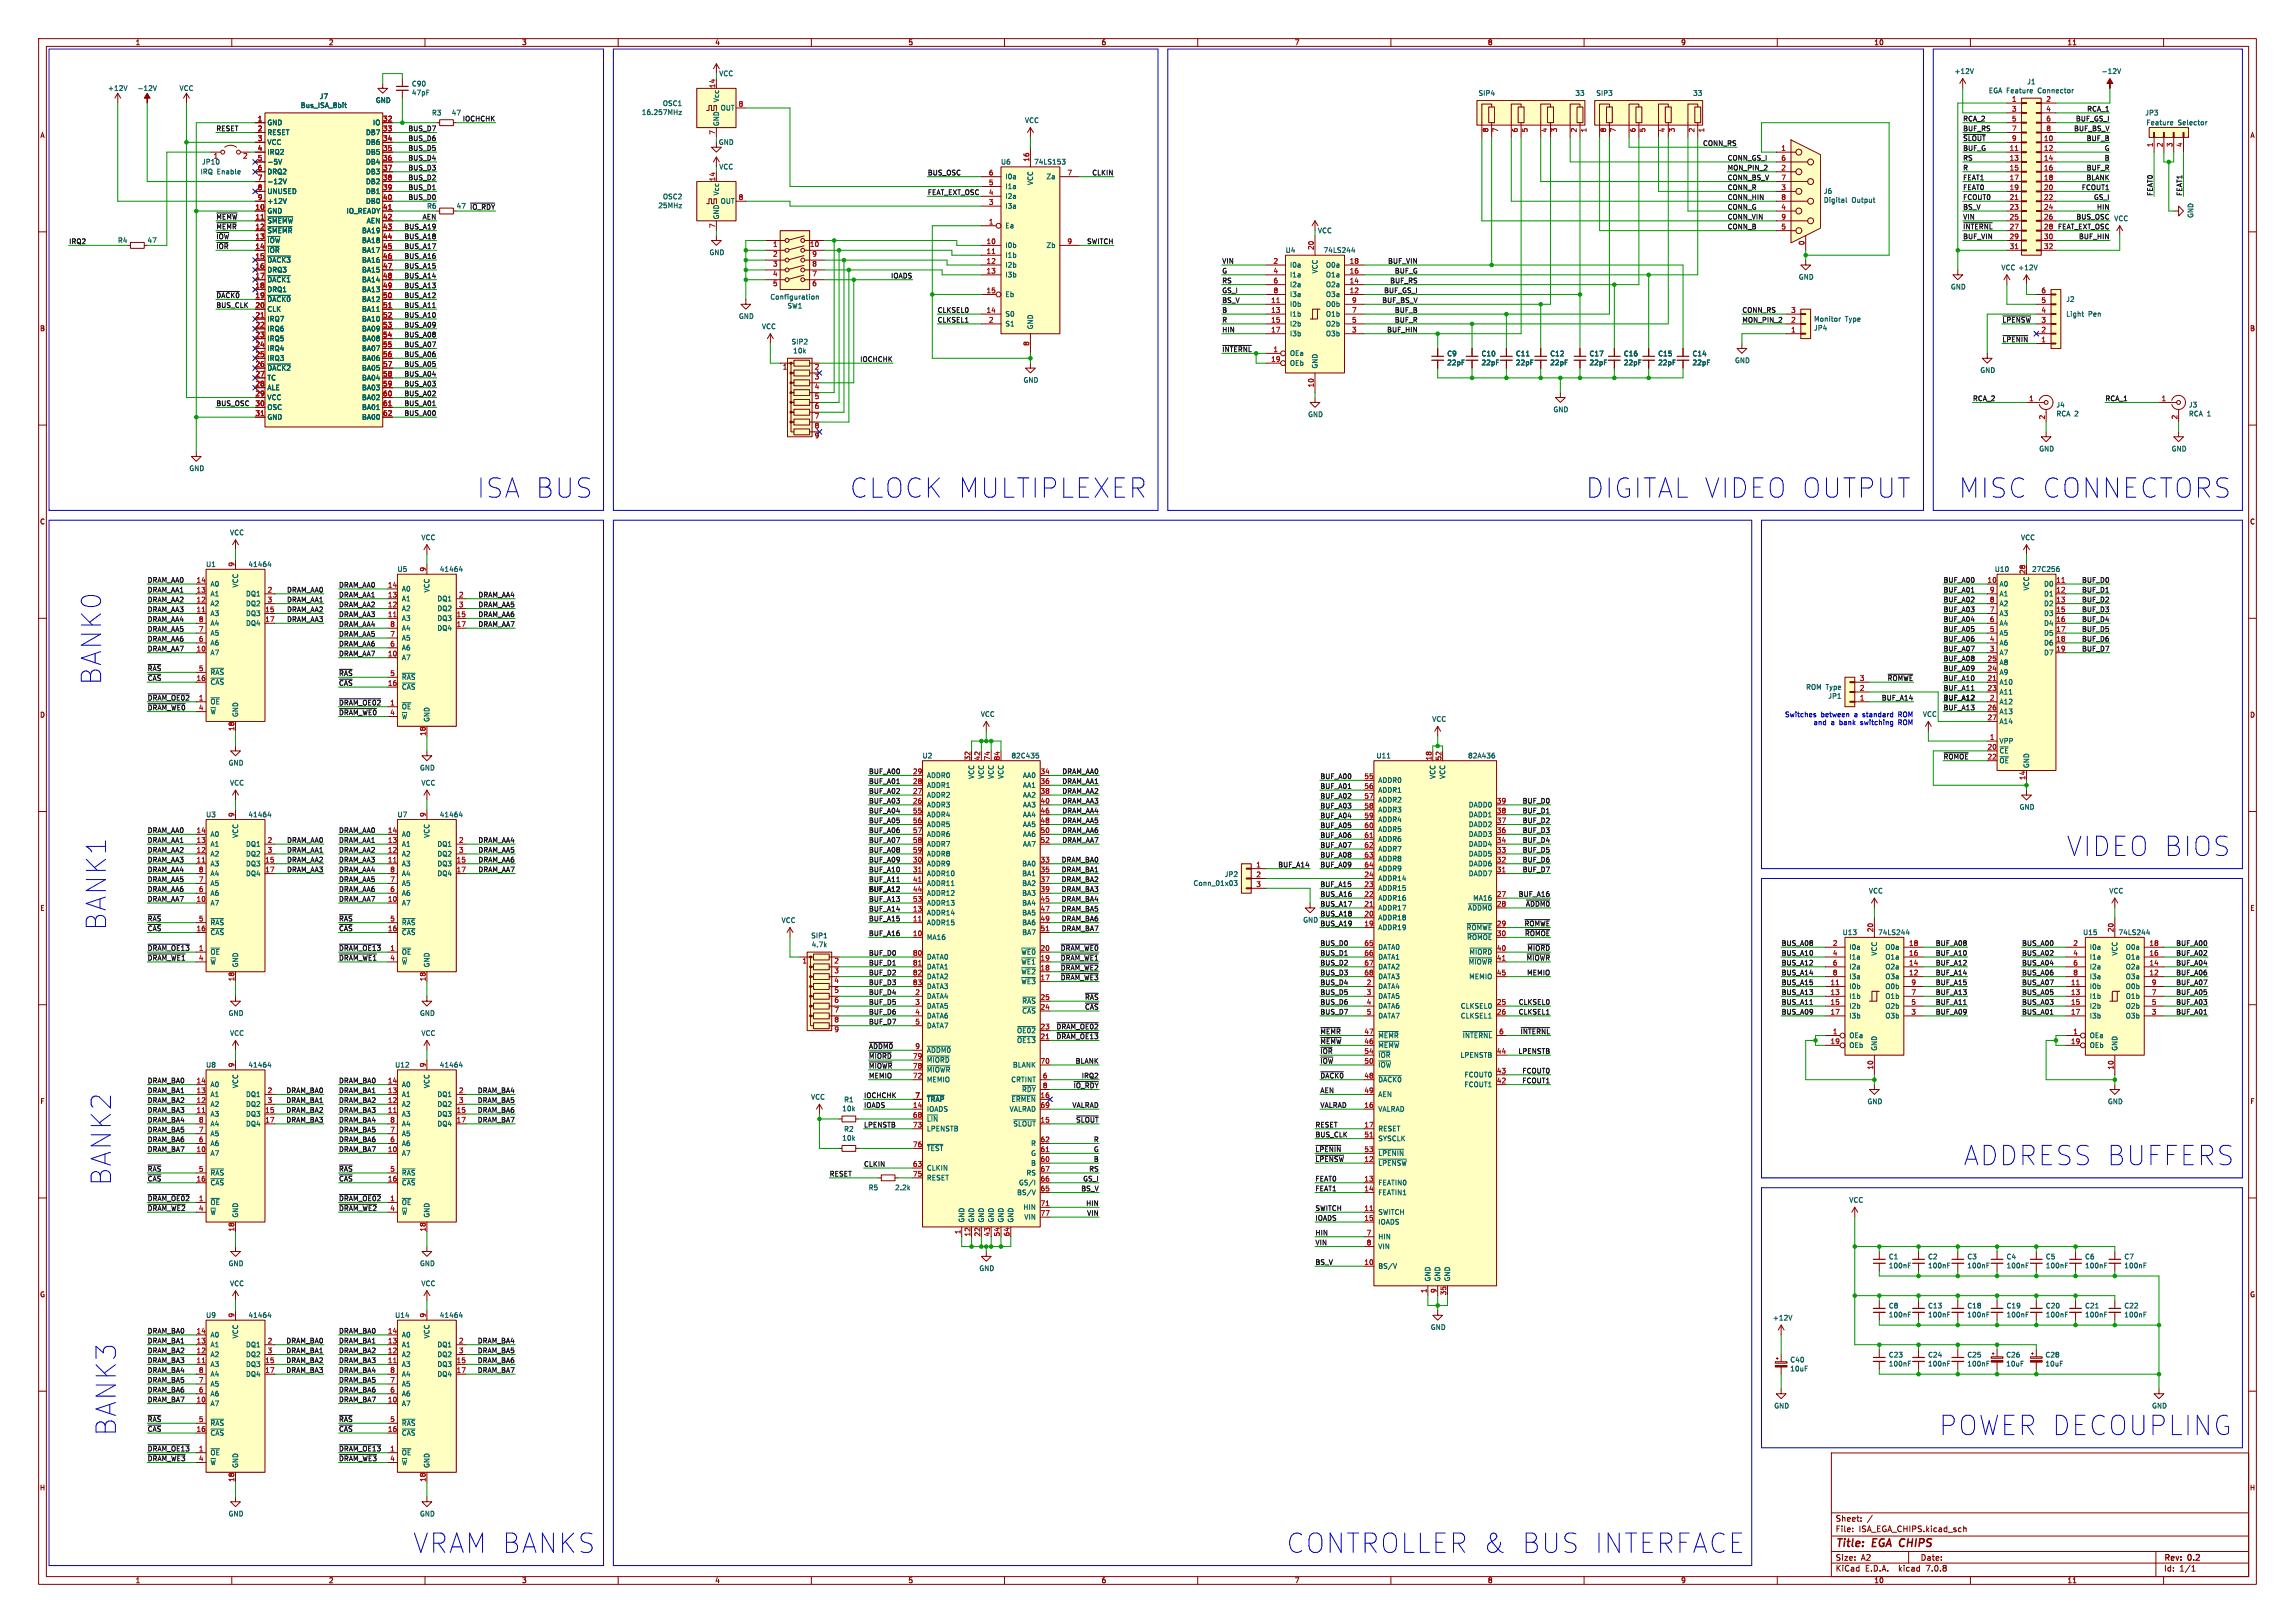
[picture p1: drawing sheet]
<svg xmlns="http://www.w3.org/2000/svg" width="594mm" height="420mm" viewBox="0 0 594 420" stroke-linecap="round" stroke-linejoin="round" font-family="sans-serif">
<defs><g id="words">
<g font-size="7" fill="#0000c2">
<text x="123.2" y="129.3">ISA BUS</text>
<text x="219.7" y="129.3">CLOCK MULTIPLEXER</text>
<text x="410.2" y="129.3">DIGITAL VIDEO OUTPUT</text>
<text x="506.7" y="129.3">MISC CONNECTORS</text>
<text x="26.7" y="177.6" transform="rotate(-90 26.7 177.6)">BANK0</text>
<text x="534.7" y="222">VIDEO BIOS</text>
<text x="27.9" y="241.1" transform="rotate(-90 27.9 241.1)">BANK1</text>
<text x="508" y="302">ADDRESS BUFFERS</text>
<text x="29.2" y="307.1" transform="rotate(-90 29.2 307.1)">BANK2</text>
<text x="30.5" y="371.9" transform="rotate(-90 30.5 371.9)">BANK3</text>
<text x="501.6" y="371.9">POWER DECOUPLING</text>
<text x="106.7" y="402.3">VRAM BANKS</text>
<text x="332.7" y="402.3">CONTROLLER &amp; BUS INTERFACE</text>
</g>
<g font-size="2.8" fill="#840000">
<text x="475" y="400.9">Title:</text>
<text x="484.7" y="400.9">EGA CHIPS</text>
</g>
<g font-size="2.1" fill="#840000">
<text x="475" y="394">Sheet:</text>
<text x="475" y="396.7">File:</text>
<text x="481.1" y="396.7">ISA_EGA_CHIPS.kicad_sch</text>
<text x="475" y="406.9">KiCad</text>
<text x="475" y="404.1">Size:</text>
<text x="481.7" y="404.1">A2</text>
<text x="482.7" y="406.9">E.D.A.</text>
<text x="491.6" y="406.9">kicad</text>
<text x="497" y="404.1">Date:</text>
<text x="498.8" y="406.9">7.0.8</text>
<text x="560" y="404.3">Rev:</text>
<text x="560" y="406.9">Id:</text>
<text x="564.1" y="406.9">1/1</text>
<text x="566.4" y="404.3">0.2</text>
</g>
<g font-size="1.8" fill="#840000">
<text x="35" y="11.9">1</text>
<text x="85" y="11.9">2</text>
<text x="135" y="11.9">3</text>
<text x="185" y="11.9">4</text>
<text x="235" y="11.9">5</text>
<text x="285" y="11.9">6</text>
<text x="335" y="11.9">7</text>
<text x="385" y="11.9">8</text>
<text x="435" y="11.9">9</text>
<text x="485" y="11.9">10</text>
<text x="535" y="11.9">11</text>
<text x="10.3" y="35.9">A</text>
<text x="582.3" y="35.9">A</text>
<text x="10.3" y="85.9">B</text>
<text x="582.3" y="85.9">B</text>
<text x="210.7" y="96">2</text>
<text x="210.7" y="98.5">3</text>
<text x="210.7" y="101">4</text>
<text x="210.7" y="103.6">5</text>
<text x="210.7" y="106.1">6</text>
<text x="210.7" y="108.7">7</text>
<text x="210.7" y="111.2">8</text>
<text x="10.3" y="135.9">C</text>
<text x="582.3" y="135.9">C</text>
<text x="10.3" y="185.9">D</text>
<text x="582.3" y="185.9">D</text>
<text x="10.3" y="235.9">E</text>
<text x="582.3" y="235.9">E</text>
<text x="215.8" y="249.6">2</text>
<text x="215.8" y="252.2">3</text>
<text x="215.8" y="254.7">4</text>
<text x="215.8" y="257.3">5</text>
<text x="215.8" y="259.8">6</text>
<text x="215.8" y="262.3">7</text>
<text x="215.8" y="264.9">8</text>
<text x="10.3" y="285.9">F</text>
<text x="582.3" y="285.9">F</text>
<text x="10.3" y="335.9">G</text>
<text x="582.3" y="335.9">G</text>
<text x="10.2" y="385.9">H</text>
<text x="582.2" y="385.9">H</text>
<text x="35" y="409.9">1</text>
<text x="85" y="409.9">2</text>
<text x="135" y="409.9">3</text>
<text x="185" y="409.9">4</text>
<text x="235" y="409.9">5</text>
<text x="285" y="409.9">6</text>
<text x="335" y="409.9">7</text>
<text x="385" y="409.9">8</text>
<text x="435" y="409.9">9</text>
<text x="485" y="409.9">10</text>
<text x="535" y="409.9">11</text>
</g>
<g font-size="1.8" fill="#006464">
<text x="27.8" y="23.7">+12V</text>
<text x="35.5" y="23.7">-12V</text>
<text x="46.3" y="23.7">VCC</text>
<text x="106.5" y="22.6">C90</text>
<text x="186" y="19.9">VCC</text>
<text x="505.7" y="19.3">+12V</text>
<text x="524.6" y="22">J1</text>
<text x="543.8" y="19.3">-12V</text>
<text x="77.7" y="28.1">Bus_ISA_8bit</text>
<text x="82.6" y="25.8">J7</text>
<text x="97.2" y="26.8">GND</text>
<text x="106.5" y="24.9">47pF</text>
<text x="166" y="29.9">16.257MHz</text>
<text x="171.4" y="27.6">OSC1</text>
<text x="186.3" y="26.6" transform="rotate(-90 186.3 26.6)">Vcc</text>
<text x="186.4" y="28.8">OUT</text>
<text x="382.6" y="25">SIP4</text>
<text x="407.6" y="25">33</text>
<text x="413" y="25">SIP3</text>
<text x="438.1" y="25">33</text>
<text x="514.6" y="24.3">EGA Feature</text>
<text x="527.6" y="24.3">Connector</text>
<text x="69.1" y="32.6">GND</text>
<text x="69.1" y="35.2">RESET</text>
<text x="94.6" y="35.2">DB7</text>
<text x="96.4" y="32.6">IO</text>
<text x="111.7" y="30.1">R3</text>
<text x="116.8" y="30.1">47</text>
<text x="186.3" y="32.8" transform="rotate(-90 186.3 32.8)">GND</text>
<text x="265.2" y="32">VCC</text>
<text x="555.1" y="30.1">JP3</text>
<text x="555.4" y="32.6">Feature</text>
<text x="563.7" y="32.6">Selector</text>
<text x="55.2" y="41.4">1</text>
<text x="69.1" y="37.7">VCC</text>
<text x="69.1" y="40.2">IRQ2</text>
<text x="94.6" y="37.7">DB6</text>
<text x="94.6" y="40.2">DB5</text>
<text x="185.9" y="37.7">GND</text>
<text x="51.8" y="45.3">IRQ Enable</text>
<text x="52.2" y="42.8">JP10</text>
<text x="69.1" y="42.8">-5V</text>
<text x="69.1" y="45.3">DRQ2</text>
<text x="69.1" y="47.9">-12V</text>
<text x="94.6" y="42.8">DB4</text>
<text x="94.6" y="45.3">DB3</text>
<text x="94.6" y="47.9">DB2</text>
<text x="186" y="44">VCC</text>
<text x="259" y="42.8">U6</text>
<text x="260.1" y="46.6">I0a</text>
<text x="267.5" y="42.8">74LS153</text>
<text x="270.7" y="46.6">Za</text>
<text x="69.1" y="50.4">UNUSED</text>
<text x="69.1" y="52.9">+12V</text>
<text x="94.6" y="50.4">DB1</text>
<text x="94.6" y="52.9">DB0</text>
<text x="171.5" y="51.8">OSC2</text>
<text x="186.3" y="50.7" transform="rotate(-90 186.3 50.7)">Vcc</text>
<text x="186.4" y="52.9">OUT</text>
<text x="260.1" y="51.7">I2a</text>
<text x="260.1" y="49.1">I1a</text>
<text x="267.6" y="48" transform="rotate(-90 267.6 48)">VCC</text>
<text x="471.9" y="50.3">J6</text>
<text x="471.9" y="52.7">Digital</text>
<text x="479.3" y="52.7">Output</text>
<text x="69.1" y="55.5">GND</text>
<text x="69.1" y="58">~{SMEMW}</text>
<text x="89.6" y="55.5">IO_READY</text>
<text x="94.8" y="58">AEN</text>
<text x="110.4" y="54.2">R6</text>
<text x="118.1" y="54.2">47</text>
<text x="170.3" y="54.1">25MHz</text>
<text x="186.3" y="56.9" transform="rotate(-90 186.3 56.9)">GND</text>
<text x="260.1" y="59.3">Ea</text>
<text x="260.1" y="54.2">I3a</text>
<text x="547.1" y="57.4">VCC</text>
<text x="567.9" y="56.5" transform="rotate(-90 567.9 56.5)">GND</text>
<text x="30.4" y="63.1">R4</text>
<text x="38.1" y="63.1">47</text>
<text x="69.1" y="60.6">~{SMEMR}</text>
<text x="69.1" y="63.1">~{IOW}</text>
<text x="69.1" y="65.6">~{IOR}</text>
<text x="93.6" y="60.6">BA19</text>
<text x="93.6" y="63.1">BA18</text>
<text x="93.6" y="65.6">BA17</text>
<text x="260.1" y="64.4">I0b</text>
<text x="270.7" y="64.4">Zb</text>
<text x="332.6" y="65.6">U4</text>
<text x="341" y="60.6">VCC</text>
<text x="342.5" y="65.6">74LS244</text>
<text x="69.1" y="68.2">~{DACK3}</text>
<text x="69.1" y="70.7">DRQ3</text>
<text x="93.6" y="68.2">BA16</text>
<text x="93.6" y="70.7">BA15</text>
<text x="183.5" y="66.2">GND</text>
<text x="260.1" y="66.9">I1b</text>
<text x="260.1" y="69.4">I2b</text>
<text x="260.1" y="72">I3b</text>
<text x="333.8" y="69.4">I0a</text>
<text x="333.8" y="72">I1a</text>
<text x="341.2" y="70.9" transform="rotate(-90 341.2 70.9)">VCC</text>
<text x="343.1" y="72">O1a</text>
<text x="343.1" y="69.4">O0a</text>
<text x="517.9" y="70.1">VCC +12V</text>
<text x="69.1" y="73.3">~{DACK1}</text>
<text x="69.1" y="75.8">DRQ1</text>
<text x="93.6" y="73.3">BA14</text>
<text x="93.6" y="75.8">BA13</text>
<text x="199.3" y="77.7">Configuration</text>
<text x="260.1" y="77.1">Eb</text>
<text x="333.8" y="74.5">I2a</text>
<text x="333.8" y="77.1">I3a</text>
<text x="343.1" y="77.1">O3a</text>
<text x="343.1" y="74.5">O2a</text>
<text x="465.4" y="72.6">GND</text>
<text x="504.8" y="75.1">GND</text>
<text x="69.1" y="78.3">~{DACK0}</text>
<text x="69.1" y="80.9">CLK</text>
<text x="69.1" y="83.4">IRQ7</text>
<text x="93.6" y="78.3">BA12</text>
<text x="93.6" y="80.9">BA11</text>
<text x="93.6" y="83.4">BA10</text>
<text x="191.1" y="82.7">GND</text>
<text x="203.7" y="80">SW1</text>
<text x="260.1" y="82.1">S0</text>
<text x="333.8" y="79.6">I0b</text>
<text x="333.8" y="82.1">I1b</text>
<text x="343.1" y="82.1">O1b</text>
<text x="343.1" y="79.6">O0b</text>
<text x="469.4" y="83.4">Monitor</text>
<text x="477.6" y="83.4">Type</text>
<text x="534.7" y="78.3">J2</text>
<text x="534.7" y="82.1">Light</text>
<text x="540.5" y="82.1">Pen</text>
<text x="69.1" y="86">IRQ6</text>
<text x="69.1" y="88.5">IRQ5</text>
<text x="93.6" y="86">BA09</text>
<text x="93.6" y="88.5">BA08</text>
<text x="197.1" y="85.4">VCC</text>
<text x="204.8" y="89.3">SIP2</text>
<text x="260.1" y="84.7">S1</text>
<text x="267.6" y="85.3" transform="rotate(-90 267.6 85.3)">GND</text>
<text x="333.8" y="84.7">I2b</text>
<text x="333.8" y="87.2">I3b</text>
<text x="343.1" y="87.2">O3b</text>
<text x="343.1" y="84.7">O2b</text>
<text x="469.4" y="85.8">JP4</text>
<text x="69.1" y="91">IRQ4</text>
<text x="69.1" y="93.6">IRQ3</text>
<text x="93.6" y="91">BA07</text>
<text x="93.6" y="93.6">BA06</text>
<text x="205.2" y="91.6">10k</text>
<text x="333.8" y="92.3">OEa</text>
<text x="333.8" y="94.8">OEb</text>
<text x="341.2" y="95.5" transform="rotate(-90 341.2 95.5)">GND</text>
<text x="374.5" y="92.4">C9</text>
<text x="374.5" y="94.7">22pF</text>
<text x="383.3" y="92.4">C10</text>
<text x="383.3" y="94.7">22pF</text>
<text x="392.2" y="92.4">C11</text>
<text x="392.2" y="94.7">22pF</text>
<text x="401.1" y="92.4">C12</text>
<text x="401.1" y="94.7">22pF</text>
<text x="411.3" y="92.4">C17</text>
<text x="411.3" y="94.7">22pF</text>
<text x="420.2" y="92.4">C16</text>
<text x="420.2" y="94.7">22pF</text>
<text x="429.1" y="92.4">C15</text>
<text x="429.1" y="94.7">22pF</text>
<text x="438" y="92.4">C14</text>
<text x="438" y="94.7">22pF</text>
<text x="448.9" y="94.2">GND</text>
<text x="69.1" y="96.1">~{DACK2}</text>
<text x="69.1" y="98.7">TC</text>
<text x="69.1" y="101.2">ALE</text>
<text x="93.6" y="96.1">BA05</text>
<text x="93.6" y="98.7">BA04</text>
<text x="93.6" y="101.2">BA03</text>
<text x="264.8" y="99.2">GND</text>
<text x="512.4" y="96.7">GND</text>
<text x="69.1" y="103.7">VCC</text>
<text x="69.1" y="106.3">OSC</text>
<text x="93.6" y="103.7">BA02</text>
<text x="93.6" y="106.3">BA01</text>
<text x="401.9" y="106.9">GND</text>
<text x="532.1" y="105.6">J4</text>
<text x="532.1" y="108">RCA 2</text>
<text x="566.4" y="105.6">J3</text>
<text x="566.4" y="108">RCA 1</text>
<text x="69.1" y="108.8">GND</text>
<text x="93.6" y="108.8">BA00</text>
<text x="338.4" y="108.1">GND</text>
<text x="527.7" y="117">GND</text>
<text x="562" y="117">GND</text>
<text x="48.9" y="122.1">GND</text>
<text x="59.4" y="138.7">VCC</text>
<text x="109" y="140">VCC</text>
<text x="523" y="140">VCC</text>
<text x="53.2" y="146.9">U1</text>
<text x="64.2" y="146.9">41464</text>
<text x="102.8" y="148.2">U5</text>
<text x="113.7" y="148.2">41464</text>
<text x="516.2" y="148.2">U10</text>
<text x="525.8" y="148.2">27C256</text>
<text x="54.4" y="154.5">A1</text>
<text x="54.4" y="152">A0</text>
<text x="61.8" y="152.2" transform="rotate(-90 61.8 152.2)">VCC</text>
<text x="63.6" y="154.5">DQ1</text>
<text x="103.9" y="155.8">A1</text>
<text x="103.9" y="153.3">A0</text>
<text x="111.4" y="153.4" transform="rotate(-90 111.4 153.4)">VCC</text>
<text x="113.1" y="155.8">DQ1</text>
<text x="517.4" y="152">A0</text>
<text x="517.4" y="154.5">A1</text>
<text x="525.4" y="152.9" transform="rotate(-90 525.4 152.9)">VCC</text>
<text x="528.9" y="152">D0</text>
<text x="528.9" y="154.5">D1</text>
<text x="54.4" y="159.6">A3</text>
<text x="54.4" y="157.1">A2</text>
<text x="63.6" y="159.6">DQ3</text>
<text x="63.6" y="157.1">DQ2</text>
<text x="103.9" y="160.9">A3</text>
<text x="103.9" y="158.3">A2</text>
<text x="113.1" y="160.9">DQ3</text>
<text x="113.1" y="158.3">DQ2</text>
<text x="517.4" y="159.6">A3</text>
<text x="517.4" y="157.1">A2</text>
<text x="528.9" y="157.1">D2</text>
<text x="528.9" y="159.6">D3</text>
<text x="54.4" y="167.2">A6</text>
<text x="54.4" y="164.7">A5</text>
<text x="54.4" y="162.2">A4</text>
<text x="63.6" y="162.2">DQ4</text>
<text x="103.9" y="166">A5</text>
<text x="103.9" y="163.4">A4</text>
<text x="113.1" y="163.4">DQ4</text>
<text x="517.4" y="167.2">A6</text>
<text x="517.4" y="164.7">A5</text>
<text x="517.4" y="162.2">A4</text>
<text x="528.9" y="162.2">D4</text>
<text x="528.9" y="164.7">D5</text>
<text x="528.9" y="167.2">D6</text>
<text x="54.4" y="169.8">A7</text>
<text x="103.9" y="171">A7</text>
<text x="103.9" y="168.5">A6</text>
<text x="517.4" y="172.3">A8</text>
<text x="517.4" y="169.8">A7</text>
<text x="528.9" y="169.8">D7</text>
<text x="54.4" y="177.4">~{CAS}</text>
<text x="54.4" y="174.9">~{RAS}</text>
<text x="103.9" y="178.7">~{CAS}</text>
<text x="103.9" y="176.1">~{RAS}</text>
<text x="467.4" y="178.7">ROM Type</text>
<text x="517.4" y="177.4">A10</text>
<text x="517.4" y="179.9">A11</text>
<text x="517.4" y="174.9">A9</text>
<text x="54.4" y="182.5">~{OE}</text>
<text x="54.4" y="185">~{W}</text>
<text x="61.8" y="185.7" transform="rotate(-90 61.8 185.7)">GND</text>
<text x="103.9" y="183.7">~{OE}</text>
<text x="253.7" y="185.7">VCC</text>
<text x="473.1" y="181">JP1</text>
<text x="497.6" y="185.7">VCC</text>
<text x="517.4" y="182.5">A12</text>
<text x="517.4" y="185">A13</text>
<text x="103.9" y="186.3">~{W}</text>
<text x="111.4" y="186.9" transform="rotate(-90 111.4 186.9)">GND</text>
<text x="370.6" y="187">VCC</text>
<text x="517.4" y="187.6">A14</text>
<text x="238.7" y="196.4">U2</text>
<text x="261.7" y="196.4">82C435</text>
<text x="356.2" y="196.4">U11</text>
<text x="379.9" y="196.4">82A436</text>
<text x="517.4" y="192.6">VPP</text>
<text x="517.4" y="195.2">~{CE}</text>
<text x="517.4" y="197.7">~{OE}</text>
<text x="59.1" y="198.3">GND</text>
<text x="59.4" y="203.5">VCC</text>
<text x="108.6" y="199.6">GND</text>
<text x="109" y="203.5">VCC</text>
<text x="239.8" y="201.5">ADDR0</text>
<text x="252.3" y="201.7" transform="rotate(-90 252.3 201.7)">VCC</text>
<text x="254.9" y="201.7" transform="rotate(-90 254.9 201.7)">VCC</text>
<text x="257.4" y="201.7" transform="rotate(-90 257.4 201.7)">VCC</text>
<text x="259.9" y="201.7" transform="rotate(-90 259.9 201.7)">VCC</text>
<text x="264.6" y="201.5">AA0</text>
<text x="356.6" y="202.8">ADDR0</text>
<text x="371.7" y="201.7" transform="rotate(-90 371.7 201.7)">VCC</text>
<text x="374.2" y="201.7" transform="rotate(-90 374.2 201.7)">VCC</text>
<text x="525.4" y="198.9" transform="rotate(-90 525.4 198.9)">GND</text>
<text x="239.8" y="209.1">ADDR3</text>
<text x="239.8" y="206.6">ADDR2</text>
<text x="239.8" y="204.1">ADDR1</text>
<text x="264.6" y="204.1">AA1</text>
<text x="264.6" y="206.6">AA2</text>
<text x="264.6" y="209.1">AA3</text>
<text x="356.6" y="205.3">ADDR1</text>
<text x="356.6" y="207.9">ADDR2</text>
<text x="380" y="209.1">DADD0</text>
<text x="522.6" y="209.7">GND</text>
<text x="53.2" y="211.7">U3</text>
<text x="64.2" y="211.7">41464</text>
<text x="102.8" y="211.7">U7</text>
<text x="113.7" y="211.7">41464</text>
<text x="239.8" y="211.7">ADDR4</text>
<text x="239.8" y="214.2">ADDR5</text>
<text x="264.6" y="211.7">AA4</text>
<text x="264.6" y="214.2">AA5</text>
<text x="356.6" y="210.4">ADDR3</text>
<text x="356.6" y="213">ADDR4</text>
<text x="356.6" y="215.5">ADDR5</text>
<text x="380" y="214.2">DADD2</text>
<text x="380" y="211.7">DADD1</text>
<text x="54.4" y="221.8">A2</text>
<text x="54.4" y="219.3">A1</text>
<text x="54.4" y="216.8">A0</text>
<text x="61.8" y="216.9" transform="rotate(-90 61.8 216.9)">VCC</text>
<text x="63.6" y="219.3">DQ1</text>
<text x="63.6" y="221.8">DQ2</text>
<text x="103.9" y="221.8">A2</text>
<text x="103.9" y="219.3">A1</text>
<text x="103.9" y="216.8">A0</text>
<text x="111.4" y="216.9" transform="rotate(-90 111.4 216.9)">VCC</text>
<text x="113.1" y="219.3">DQ1</text>
<text x="113.1" y="221.8">DQ2</text>
<text x="239.8" y="216.8">ADDR6</text>
<text x="239.8" y="219.3">ADDR7</text>
<text x="239.8" y="221.8">ADDR8</text>
<text x="264.6" y="216.8">AA6</text>
<text x="264.6" y="219.3">AA7</text>
<text x="356.6" y="218">ADDR6</text>
<text x="356.6" y="220.6">ADDR7</text>
<text x="380" y="221.8">DADD5</text>
<text x="380" y="219.3">DADD4</text>
<text x="380" y="216.8">DADD3</text>
<text x="54.4" y="224.4">A3</text>
<text x="54.4" y="226.9">A4</text>
<text x="63.6" y="224.4">DQ3</text>
<text x="63.6" y="226.9">DQ4</text>
<text x="103.9" y="224.4">A3</text>
<text x="103.9" y="226.9">A4</text>
<text x="113.1" y="224.4">DQ3</text>
<text x="113.1" y="226.9">DQ4</text>
<text x="239.8" y="224.4">ADDR9</text>
<text x="239.8" y="226.9">ADDR10</text>
<text x="264.5" y="224.4">BA0</text>
<text x="264.5" y="226.9">BA1</text>
<text x="316.9" y="227.1">JP2</text>
<text x="356.6" y="223.1">ADDR8</text>
<text x="356.6" y="225.7">ADDR9</text>
<text x="380" y="226.9">DADD7</text>
<text x="380" y="224.4">DADD6</text>
<text x="54.4" y="232">A6</text>
<text x="54.4" y="229.5">A5</text>
<text x="103.9" y="232">A6</text>
<text x="103.9" y="229.5">A5</text>
<text x="239.8" y="229.5">ADDR11</text>
<text x="239.8" y="232">ADDR12</text>
<text x="264.5" y="229.5">BA2</text>
<text x="264.5" y="232">BA3</text>
<text x="308.8" y="229.4">Conn_01x03</text>
<text x="356.6" y="233.3">ADDR16</text>
<text x="356.6" y="230.7">ADDR15</text>
<text x="356.6" y="228.2">ADDR14</text>
<text x="381.2" y="233.3">MA16</text>
<text x="483.6" y="231.4">VCC</text>
<text x="545.8" y="231.4">VCC</text>
<text x="54.4" y="234.5">A7</text>
<text x="54.4" y="239.6">~{RAS}</text>
<text x="103.9" y="234.5">A7</text>
<text x="103.9" y="239.6">~{RAS}</text>
<text x="202.2" y="239">VCC</text>
<text x="239.8" y="239.6">ADDR15</text>
<text x="239.8" y="237.1">ADDR14</text>
<text x="239.8" y="234.5">ADDR13</text>
<text x="264.5" y="234.5">BA4</text>
<text x="264.5" y="237.1">BA5</text>
<text x="264.5" y="239.6">BA6</text>
<text x="337.2" y="238.9">GND</text>
<text x="356.6" y="238.4">ADDR18</text>
<text x="356.6" y="235.8">ADDR17</text>
<text x="379.8" y="235.8">~{ADDM0}</text>
<text x="54.4" y="242.2">~{CAS}</text>
<text x="103.9" y="242.2">~{CAS}</text>
<text x="209.8" y="243">SIP1</text>
<text x="210" y="245.3">4.7k</text>
<text x="239.8" y="243.4">MA16</text>
<text x="264.5" y="242.2">BA7</text>
<text x="356.6" y="240.9">ADDR19</text>
<text x="356.6" y="246">DATA0</text>
<text x="379.5" y="240.9">~{ROMWE}</text>
<text x="379.6" y="243.4">~{ROMOE}</text>
<text x="476.8" y="242.2">U13</text>
<text x="478.5" y="246">I0a</text>
<text x="486" y="242.2">74LS244</text>
<text x="487.9" y="246">O0a</text>
<text x="539" y="242.2">U15</text>
<text x="540.8" y="246">I0a</text>
<text x="548.2" y="242.2">74LS244</text>
<text x="550.1" y="246">O0a</text>
<text x="54.4" y="247.2">~{OE}</text>
<text x="54.4" y="249.8">~{W}</text>
<text x="61.8" y="250.4" transform="rotate(-90 61.8 250.4)">GND</text>
<text x="103.9" y="247.2">~{OE}</text>
<text x="103.9" y="249.8">~{W}</text>
<text x="111.4" y="250.4" transform="rotate(-90 111.4 250.4)">GND</text>
<text x="239.8" y="248.5">DATA0</text>
<text x="239.8" y="251.1">DATA1</text>
<text x="264.2" y="249.8">~{WE1}</text>
<text x="264.2" y="247.2">~{WE0}</text>
<text x="356.6" y="248.5">DATA1</text>
<text x="356.6" y="251.1">DATA2</text>
<text x="380" y="249.8">~{MIOWR}</text>
<text x="380.2" y="247.2">~{MIORD}</text>
<text x="478.5" y="248.5">I1a</text>
<text x="478.5" y="251.1">I2a</text>
<text x="486" y="247.4" transform="rotate(-90 486 247.4)">VCC</text>
<text x="487.9" y="251.1">O2a</text>
<text x="487.9" y="248.5">O1a</text>
<text x="540.8" y="248.5">I1a</text>
<text x="540.8" y="251.1">I2a</text>
<text x="548.2" y="247.4" transform="rotate(-90 548.2 247.4)">VCC</text>
<text x="550.1" y="251.1">O2a</text>
<text x="550.1" y="248.5">O1a</text>
<text x="239.8" y="253.6">DATA2</text>
<text x="239.8" y="256.1">DATA3</text>
<text x="264.2" y="254.9">~{WE3}</text>
<text x="264.2" y="252.3">~{WE2}</text>
<text x="356.6" y="256.1">DATA4</text>
<text x="356.6" y="253.6">DATA3</text>
<text x="380.1" y="253.6">MEMIO</text>
<text x="478.5" y="256.1">I0b</text>
<text x="478.5" y="253.6">I3a</text>
<text x="487.9" y="253.6">O3a</text>
<text x="487.9" y="256.1">O0b</text>
<text x="540.8" y="256.1">I0b</text>
<text x="540.8" y="253.6">I3a</text>
<text x="550.1" y="253.6">O3a</text>
<text x="550.1" y="256.1">O0b</text>
<text x="59.1" y="263.1">GND</text>
<text x="108.6" y="263.1">GND</text>
<text x="239.8" y="258.7">DATA4</text>
<text x="239.8" y="261.2">DATA5</text>
<text x="239.8" y="263.8">DATA6</text>
<text x="264.5" y="262.5">~{CAS}</text>
<text x="264.5" y="259.9">~{RAS}</text>
<text x="356.6" y="258.7">DATA5</text>
<text x="356.6" y="261.2">DATA6</text>
<text x="356.6" y="263.8">DATA7</text>
<text x="378" y="261.2">CLKSEL0</text>
<text x="378" y="263.8">CLKSEL1</text>
<text x="478.5" y="258.7">I1b</text>
<text x="478.5" y="261.2">I2b</text>
<text x="478.5" y="263.8">I3b</text>
<text x="487.9" y="263.8">O3b</text>
<text x="487.9" y="261.2">O2b</text>
<text x="487.9" y="258.7">O1b</text>
<text x="540.8" y="258.7">I1b</text>
<text x="540.8" y="261.2">I2b</text>
<text x="540.8" y="263.8">I3b</text>
<text x="550.1" y="263.8">O3b</text>
<text x="550.1" y="261.2">O2b</text>
<text x="550.1" y="258.7">O1b</text>
<text x="59.4" y="268.2">VCC</text>
<text x="109" y="268.2">VCC</text>
<text x="239.8" y="266.3">DATA7</text>
<text x="263.1" y="267.6">~{OE02}</text>
<text x="356.6" y="268.8">~{MEMR}</text>
<text x="378.4" y="268.8">~{INTERNL}</text>
<text x="478.5" y="268.8">OEa</text>
<text x="540.8" y="268.8">OEa</text>
<text x="239.8" y="275.2">~{MIORD}</text>
<text x="239.8" y="272.6">~{ADDM0}</text>
<text x="263.1" y="270.1">~{OE13}</text>
<text x="356.6" y="271.4">~{MEMW}</text>
<text x="356.6" y="273.9">~{IOR}</text>
<text x="377.9" y="273.9">LPENSTB</text>
<text x="478.5" y="271.4">OEb</text>
<text x="486" y="272" transform="rotate(-90 486 272)">GND</text>
<text x="540.8" y="271.4">OEb</text>
<text x="548.2" y="272" transform="rotate(-90 548.2 272)">GND</text>
<text x="53.2" y="276.5">U8</text>
<text x="54.4" y="281.5">A0</text>
<text x="61.8" y="281.7" transform="rotate(-90 61.8 281.7)">VCC</text>
<text x="64.2" y="276.5">41464</text>
<text x="102.2" y="276.5">U12</text>
<text x="103.9" y="281.5">A0</text>
<text x="111.4" y="281.7" transform="rotate(-90 111.4 281.7)">VCC</text>
<text x="113.7" y="276.5">41464</text>
<text x="239.8" y="280.3">MEMIO</text>
<text x="239.8" y="277.7">~{MIOWR}</text>
<text x="261.6" y="280.3">CRTINT</text>
<text x="262" y="276.5">BLANK</text>
<text x="356.6" y="280.3">~{DACK0}</text>
<text x="356.6" y="276.5">~{IOW}</text>
<text x="378.9" y="281.5">FCOUT1</text>
<text x="378.9" y="279">FCOUT0</text>
<text x="54.4" y="286.6">A2</text>
<text x="54.4" y="284.1">A1</text>
<text x="63.6" y="284.1">DQ1</text>
<text x="63.6" y="286.6">DQ2</text>
<text x="103.9" y="286.6">A2</text>
<text x="103.9" y="284.1">A1</text>
<text x="113.1" y="284.1">DQ1</text>
<text x="113.1" y="286.6">DQ2</text>
<text x="209.8" y="284.8">VCC</text>
<text x="217.9" y="287.8">10k</text>
<text x="218.4" y="285.4">R1</text>
<text x="239.8" y="287.9">IOADS</text>
<text x="239.8" y="285.3">~{TRAP}</text>
<text x="261.2" y="287.9">VALRAD</text>
<text x="261.7" y="285.3">~{ERMEN}</text>
<text x="264.4" y="282.8">~{RDY}</text>
<text x="356.6" y="287.9">VALRAD</text>
<text x="356.6" y="284.1">AEN</text>
<text x="483.2" y="285.9">GND</text>
<text x="545.5" y="285.9">GND</text>
<text x="54.4" y="289.2">A3</text>
<text x="54.4" y="291.7">A4</text>
<text x="63.6" y="289.2">DQ3</text>
<text x="63.6" y="291.7">DQ4</text>
<text x="103.9" y="289.2">A3</text>
<text x="103.9" y="291.7">A4</text>
<text x="113.1" y="289.2">DQ3</text>
<text x="113.1" y="291.7">DQ4</text>
<text x="218.4" y="293.1">R2</text>
<text x="239.8" y="290.4">~{LIN}</text>
<text x="239.8" y="293">LPENSTB</text>
<text x="262.2" y="291.7">~{SLOUT}</text>
<text x="356.6" y="293">RESET</text>
<text x="54.4" y="299.3">A7</text>
<text x="54.4" y="296.8">A6</text>
<text x="54.4" y="294.2">A5</text>
<text x="103.9" y="299.3">A7</text>
<text x="103.9" y="296.8">A6</text>
<text x="103.9" y="294.2">A5</text>
<text x="217.9" y="295.4">10k</text>
<text x="239.8" y="298">~{TEST}</text>
<text x="266.8" y="299.3">G</text>
<text x="266.8" y="296.8">R</text>
<text x="356.6" y="295.5">SYSCLK</text>
<text x="356.6" y="299.3">~{LPENIN}</text>
<text x="54.4" y="304.4">~{RAS}</text>
<text x="103.9" y="304.4">~{RAS}</text>
<text x="239.8" y="303.1">CLKIN</text>
<text x="239.8" y="305.7">RESET</text>
<text x="265.5" y="304.4">RS</text>
<text x="266.8" y="301.9">B</text>
<text x="356.6" y="301.9">~{LPENSW}</text>
<text x="54.4" y="306.9">~{CAS}</text>
<text x="103.9" y="306.9">~{CAS}</text>
<text x="224.7" y="308.2">R5</text>
<text x="231.6" y="308.2">2.2k</text>
<text x="263.1" y="309.5">BS/V</text>
<text x="263.6" y="306.9">GS/I</text>
<text x="356.6" y="306.9">FEATIN0</text>
<text x="356.6" y="309.5">FEATIN1</text>
<text x="478.5" y="311.4">VCC</text>
<text x="54.4" y="312">~{OE}</text>
<text x="54.4" y="314.6">~{W}</text>
<text x="61.8" y="315.2" transform="rotate(-90 61.8 315.2)">GND</text>
<text x="103.9" y="312">~{OE}</text>
<text x="103.9" y="314.6">~{W}</text>
<text x="111.4" y="315.2" transform="rotate(-90 111.4 315.2)">GND</text>
<text x="249.8" y="316.5" transform="rotate(-90 249.8 316.5)">GND</text>
<text x="252.3" y="316.5" transform="rotate(-90 252.3 316.5)">GND</text>
<text x="254.9" y="316.5" transform="rotate(-90 254.9 316.5)">GND</text>
<text x="257.4" y="316.5" transform="rotate(-90 257.4 316.5)">GND</text>
<text x="259.9" y="316.5" transform="rotate(-90 259.9 316.5)">GND</text>
<text x="262.5" y="316.5" transform="rotate(-90 262.5 316.5)">GND</text>
<text x="264.8" y="313.3">HIN</text>
<text x="265" y="315.8">VIN</text>
<text x="356.6" y="314.6">SWITCH</text>
<text x="356.6" y="317.1">IOADS</text>
<text x="356.6" y="320.9">HIN</text>
<text x="356.6" y="323.4">VIN</text>
<text x="59.1" y="327.8">GND</text>
<text x="108.6" y="327.8">GND</text>
<text x="253.4" y="329.1">GND</text>
<text x="356.6" y="328.5">BS/V</text>
<text x="488.8" y="326.1">C1</text>
<text x="488.8" y="328.4">100nF</text>
<text x="498.9" y="326.1">C2</text>
<text x="498.9" y="328.4">100nF</text>
<text x="509.1" y="326.1">C3</text>
<text x="509.1" y="328.4">100nF</text>
<text x="519.2" y="326.1">C4</text>
<text x="519.2" y="328.4">100nF</text>
<text x="529.4" y="326.1">C5</text>
<text x="529.4" y="328.4">100nF</text>
<text x="539.6" y="326.1">C6</text>
<text x="539.6" y="328.4">100nF</text>
<text x="549.7" y="326.1">C7</text>
<text x="549.7" y="328.4">100nF</text>
<text x="59.4" y="333">VCC</text>
<text x="109" y="333">VCC</text>
<text x="370.4" y="331.7" transform="rotate(-90 370.4 331.7)">GND</text>
<text x="373" y="331.7" transform="rotate(-90 373 331.7)">GND</text>
<text x="375.5" y="331.7" transform="rotate(-90 375.5 331.7)">GND</text>
<text x="53.2" y="341.2">U9</text>
<text x="64.2" y="341.2">41464</text>
<text x="102.2" y="341.2">U14</text>
<text x="113.7" y="341.2">41464</text>
<text x="458.7" y="341.9">+12V</text>
<text x="488.8" y="338.8">C8</text>
<text x="488.8" y="341.1">100nF</text>
<text x="498.9" y="338.8">C13</text>
<text x="498.9" y="341.1">100nF</text>
<text x="509.1" y="338.8">C18</text>
<text x="509.1" y="341.1">100nF</text>
<text x="519.2" y="338.8">C19</text>
<text x="519.2" y="341.1">100nF</text>
<text x="529.4" y="338.8">C20</text>
<text x="529.4" y="341.1">100nF</text>
<text x="539.6" y="338.8">C21</text>
<text x="539.6" y="341.1">100nF</text>
<text x="549.7" y="338.8">C22</text>
<text x="549.7" y="341.1">100nF</text>
<text x="54.4" y="346.3">A0</text>
<text x="61.8" y="346.5" transform="rotate(-90 61.8 346.5)">VCC</text>
<text x="103.9" y="346.3">A0</text>
<text x="111.4" y="346.5" transform="rotate(-90 111.4 346.5)">VCC</text>
<text x="370.2" y="344.3">GND</text>
<text x="54.4" y="353.9">A3</text>
<text x="54.4" y="351.4">A2</text>
<text x="54.4" y="348.8">A1</text>
<text x="63.6" y="353.9">DQ3</text>
<text x="63.6" y="348.8">DQ1</text>
<text x="63.6" y="351.4">DQ2</text>
<text x="103.9" y="353.9">A3</text>
<text x="103.9" y="351.4">A2</text>
<text x="103.9" y="348.8">A1</text>
<text x="113.1" y="353.9">DQ3</text>
<text x="113.1" y="348.8">DQ1</text>
<text x="113.1" y="351.4">DQ2</text>
<text x="463.3" y="352.8">C40</text>
<text x="488.8" y="351.5">C23</text>
<text x="488.8" y="353.8">100nF</text>
<text x="498.9" y="351.5">C24</text>
<text x="498.9" y="353.8">100nF</text>
<text x="509.1" y="351.5">C25</text>
<text x="509.1" y="353.8">100nF</text>
<text x="519.1" y="351.5">C26</text>
<text x="519.1" y="353.8">10uF</text>
<text x="529.3" y="351.5">C28</text>
<text x="529.3" y="353.8">10uF</text>
<text x="54.4" y="359">A5</text>
<text x="54.4" y="356.5">A4</text>
<text x="63.6" y="356.5">DQ4</text>
<text x="103.9" y="359">A5</text>
<text x="103.9" y="356.5">A4</text>
<text x="113.1" y="356.5">DQ4</text>
<text x="463.3" y="355.1">10uF</text>
<text x="54.4" y="364.1">A7</text>
<text x="54.4" y="361.5">A6</text>
<text x="103.9" y="364.1">A7</text>
<text x="103.9" y="361.5">A6</text>
<text x="459.1" y="364.7">GND</text>
<text x="556.9" y="364.7">GND</text>
<text x="54.4" y="371.7">~{CAS}</text>
<text x="54.4" y="369.2">~{RAS}</text>
<text x="103.9" y="371.7">~{CAS}</text>
<text x="103.9" y="369.2">~{RAS}</text>
<text x="54.4" y="376.8">~{OE}</text>
<text x="103.9" y="376.8">~{OE}</text>
<text x="54.4" y="379.3">~{W}</text>
<text x="61.8" y="380" transform="rotate(-90 61.8 380)">GND</text>
<text x="103.9" y="379.3">~{W}</text>
<text x="111.4" y="380" transform="rotate(-90 111.4 380)">GND</text>
<text x="59.1" y="392.6">GND</text>
<text x="108.6" y="392.6">GND</text>
</g>
<g font-size="1.8" fill="#a90000">
<text x="185.2" y="22.9" transform="rotate(-90 185.2 22.9)">14</text>
<text x="191.1" y="27.7">8</text>
<text x="520.6" y="26.4">1</text>
<text x="520.6" y="29">3</text>
<text x="529.5" y="26.4">2</text>
<text x="529.5" y="29">4</text>
<text x="66.6" y="31.5">1</text>
<text x="66.6" y="34">2</text>
<text x="99" y="31.5">32</text>
<text x="99" y="34">33</text>
<text x="185.2" y="35" transform="rotate(-90 185.2 35)">7</text>
<text x="385.5" y="34.4" transform="rotate(-90 385.5 34.4)">8</text>
<text x="388.1" y="34.4" transform="rotate(-90 388.1 34.4)">7</text>
<text x="393.1" y="34.4" transform="rotate(-90 393.1 34.4)">6</text>
<text x="395.7" y="34.4" transform="rotate(-90 395.7 34.4)">5</text>
<text x="400.8" y="34.4" transform="rotate(-90 400.8 34.4)">4</text>
<text x="403.3" y="34.4" transform="rotate(-90 403.3 34.4)">3</text>
<text x="408.4" y="34.4" transform="rotate(-90 408.4 34.4)">2</text>
<text x="410.9" y="34.4" transform="rotate(-90 410.9 34.4)">1</text>
<text x="416" y="34.4" transform="rotate(-90 416 34.4)">8</text>
<text x="418.5" y="34.4" transform="rotate(-90 418.5 34.4)">7</text>
<text x="423.6" y="34.4" transform="rotate(-90 423.6 34.4)">6</text>
<text x="426.2" y="34.4" transform="rotate(-90 426.2 34.4)">5</text>
<text x="431.2" y="34.4" transform="rotate(-90 431.2 34.4)">4</text>
<text x="433.8" y="34.4" transform="rotate(-90 433.8 34.4)">3</text>
<text x="438.9" y="34.4" transform="rotate(-90 438.9 34.4)">2</text>
<text x="441.4" y="34.4" transform="rotate(-90 441.4 34.4)">1</text>
<text x="520.6" y="31.5">5</text>
<text x="520.6" y="34">7</text>
<text x="529.5" y="31.5">6</text>
<text x="529.5" y="34">8</text>
<text x="62.8" y="41.4">2</text>
<text x="66.6" y="36.6">3</text>
<text x="66.6" y="39.1">4</text>
<text x="66.6" y="41.7">5</text>
<text x="99" y="36.6">34</text>
<text x="99" y="39.1">35</text>
<text x="99" y="41.7">36</text>
<text x="266.4" y="42" transform="rotate(-90 266.4 42)">16</text>
<text x="460.9" y="39.1">1</text>
<text x="460.9" y="41.7">6</text>
<text x="520" y="39.1">11</text>
<text x="520" y="41.7">13</text>
<text x="520.6" y="36.6">9</text>
<text x="528.9" y="36.6">10</text>
<text x="528.9" y="39.1">12</text>
<text x="528.9" y="41.7">14</text>
<text x="557.3" y="38.2" transform="rotate(-90 557.3 38.2)">1</text>
<text x="559.8" y="38.2" transform="rotate(-90 559.8 38.2)">2</text>
<text x="562.4" y="38.2" transform="rotate(-90 562.4 38.2)">3</text>
<text x="564.9" y="38.2" transform="rotate(-90 564.9 38.2)">4</text>
<text x="66.6" y="44.2">6</text>
<text x="66.6" y="46.7">7</text>
<text x="99" y="44.2">37</text>
<text x="99" y="46.7">38</text>
<text x="185.2" y="47" transform="rotate(-90 185.2 47)">14</text>
<text x="255.8" y="45.5">6</text>
<text x="276.2" y="45.5">7</text>
<text x="460.9" y="44.2">2</text>
<text x="460.9" y="46.7">7</text>
<text x="520" y="44.2">15</text>
<text x="520" y="46.7">17</text>
<text x="528.9" y="44.2">16</text>
<text x="528.9" y="46.7">18</text>
<text x="66.6" y="49.3">8</text>
<text x="66.6" y="51.8">9</text>
<text x="99" y="49.3">39</text>
<text x="99" y="51.8">40</text>
<text x="191.1" y="51.8">8</text>
<text x="255.8" y="53.1">3</text>
<text x="255.8" y="50.5">4</text>
<text x="255.8" y="48">5</text>
<text x="460.9" y="49.3">3</text>
<text x="460.9" y="51.8">8</text>
<text x="520" y="49.3">19</text>
<text x="520" y="51.8">21</text>
<text x="528.9" y="49.3">20</text>
<text x="528.9" y="51.8">22</text>
<text x="66" y="54.4">10</text>
<text x="66" y="56.9">11</text>
<text x="66" y="59.4">12</text>
<text x="99" y="54.4">41</text>
<text x="99" y="56.9">42</text>
<text x="99" y="59.4">43</text>
<text x="185.2" y="59.1" transform="rotate(-90 185.2 59.1)">7</text>
<text x="255.8" y="58.2">1</text>
<text x="460.9" y="54.4">4</text>
<text x="460.9" y="59.4">5</text>
<text x="460.9" y="56.9">9</text>
<text x="520" y="54.4">23</text>
<text x="520" y="56.9">25</text>
<text x="520" y="59.4">27</text>
<text x="528.9" y="54.4">24</text>
<text x="528.9" y="56.9">26</text>
<text x="528.9" y="59.4">28</text>
<text x="66" y="62">13</text>
<text x="66" y="64.5">14</text>
<text x="99" y="62">44</text>
<text x="99" y="64.5">45</text>
<text x="200" y="64.2">1</text>
<text x="209.5" y="64.2">10</text>
<text x="255.2" y="63.2">10</text>
<text x="255.2" y="65.8">11</text>
<text x="276.2" y="63.2">9</text>
<text x="340.1" y="64.8" transform="rotate(-90 340.1 64.8)">20</text>
<text x="467.1" y="63.6" transform="rotate(-90 467.1 63.6)">0</text>
<text x="520" y="62">29</text>
<text x="520" y="64.5">31</text>
<text x="528.9" y="62">30</text>
<text x="528.9" y="64.5">32</text>
<text x="66" y="67.1">15</text>
<text x="66" y="69.6">16</text>
<text x="99" y="67.1">46</text>
<text x="99" y="69.6">47</text>
<text x="200" y="66.8">2</text>
<text x="200" y="69.3">3</text>
<text x="200" y="71.8">4</text>
<text x="210.1" y="71.8">7</text>
<text x="210.1" y="69.3">8</text>
<text x="210.1" y="66.8">9</text>
<text x="255.2" y="68.3">12</text>
<text x="255.2" y="70.9">13</text>
<text x="329.5" y="68.3">2</text>
<text x="329.5" y="70.9">4</text>
<text x="349.2" y="70.9">16</text>
<text x="349.2" y="68.3">18</text>
<text x="66" y="72.1">17</text>
<text x="66" y="74.7">18</text>
<text x="66" y="77.2">19</text>
<text x="99" y="72.1">48</text>
<text x="99" y="74.7">49</text>
<text x="99" y="77.2">50</text>
<text x="200" y="74.4">5</text>
<text x="210.1" y="74.4">6</text>
<text x="255.2" y="75.9">15</text>
<text x="329.5" y="73.4">6</text>
<text x="329.5" y="75.9">8</text>
<text x="349.2" y="75.9">12</text>
<text x="349.2" y="73.4">14</text>
<text x="528.2" y="75.9">6</text>
<text x="66" y="79.8">20</text>
<text x="66" y="82.3">21</text>
<text x="99" y="79.8">51</text>
<text x="99" y="82.3">52</text>
<text x="255.2" y="81">14</text>
<text x="255.8" y="83.6">2</text>
<text x="328.9" y="78.5">11</text>
<text x="328.9" y="81">13</text>
<text x="328.9" y="83.6">15</text>
<text x="349.8" y="83.6">5</text>
<text x="349.8" y="81">7</text>
<text x="349.8" y="78.5">9</text>
<text x="463.5" y="83.6">2</text>
<text x="463.5" y="81">3</text>
<text x="528.2" y="81">4</text>
<text x="528.2" y="78.5">5</text>
<text x="66" y="84.8">22</text>
<text x="66" y="87.4">23</text>
<text x="66" y="89.9">24</text>
<text x="99" y="84.8">53</text>
<text x="99" y="87.4">54</text>
<text x="99" y="89.9">55</text>
<text x="266.4" y="89.6" transform="rotate(-90 266.4 89.6)">8</text>
<text x="328.9" y="86.1">17</text>
<text x="349.8" y="86.1">3</text>
<text x="463.5" y="86.1">1</text>
<text x="528.2" y="88.6">1</text>
<text x="528.2" y="86.1">2</text>
<text x="66" y="92.5">25</text>
<text x="66" y="95">26</text>
<text x="99" y="92.5">56</text>
<text x="99" y="95">57</text>
<text x="202.5" y="96">1</text>
<text x="328.9" y="93.7">19</text>
<text x="329.5" y="91.2">1</text>
<text x="66" y="97.5">27</text>
<text x="66" y="100.1">28</text>
<text x="99" y="97.5">58</text>
<text x="99" y="100.1">59</text>
<text x="340.1" y="100.4" transform="rotate(-90 340.1 100.4)">10</text>
<text x="66" y="102.6">29</text>
<text x="66" y="105.2">30</text>
<text x="66" y="107.7">31</text>
<text x="99" y="102.6">60</text>
<text x="99" y="105.2">61</text>
<text x="99" y="107.7">62</text>
<text x="525.1" y="103.9">1</text>
<text x="559.4" y="103.9">1</text>
<text x="210.7" y="113.7">9</text>
<text x="529.3" y="108.7" transform="rotate(-90 529.3 108.7)">2</text>
<text x="563.6" y="108.7" transform="rotate(-90 563.6 108.7)">2</text>
<text x="60.7" y="146.8" transform="rotate(-90 60.7 146.8)">9</text>
<text x="110.2" y="148" transform="rotate(-90 110.2 148)">9</text>
<text x="524.3" y="148.6" transform="rotate(-90 524.3 148.6)">28</text>
<text x="50.8" y="156">12</text>
<text x="50.8" y="153.4">13</text>
<text x="50.8" y="150.9">14</text>
<text x="69.1" y="153.4">2</text>
<text x="69.1" y="156">3</text>
<text x="100.3" y="154.7">13</text>
<text x="100.3" y="152.1">14</text>
<text x="118.7" y="154.7">2</text>
<text x="514.3" y="150.9">10</text>
<text x="514.9" y="156">8</text>
<text x="514.9" y="153.4">9</text>
<text x="532.1" y="150.9">11</text>
<text x="532.1" y="153.4">12</text>
<text x="532.1" y="156">13</text>
<text x="50.8" y="158.5">11</text>
<text x="51.4" y="161">8</text>
<text x="68.5" y="158.5">15</text>
<text x="68.5" y="161">17</text>
<text x="100.3" y="159.8">11</text>
<text x="100.3" y="157.2">12</text>
<text x="118.1" y="159.8">15</text>
<text x="118.7" y="157.2">3</text>
<text x="514.9" y="161">6</text>
<text x="514.9" y="158.5">7</text>
<text x="532.1" y="158.5">15</text>
<text x="532.1" y="161">16</text>
<text x="51.4" y="166.1">6</text>
<text x="51.4" y="163.6">7</text>
<text x="100.9" y="167.4">6</text>
<text x="100.9" y="164.8">7</text>
<text x="100.9" y="162.3">8</text>
<text x="118.1" y="162.3">17</text>
<text x="514.9" y="166.1">4</text>
<text x="514.9" y="163.6">5</text>
<text x="532.1" y="163.6">17</text>
<text x="532.1" y="166.1">18</text>
<text x="50.8" y="168.7">10</text>
<text x="51.4" y="173.7">5</text>
<text x="100.3" y="169.9">10</text>
<text x="514.3" y="173.7">24</text>
<text x="514.3" y="171.2">25</text>
<text x="514.9" y="168.7">3</text>
<text x="532.1" y="168.7">19</text>
<text x="50.8" y="176.3">16</text>
<text x="100.3" y="177.5">16</text>
<text x="100.9" y="175">5</text>
<text x="481.3" y="178.8">2</text>
<text x="481.3" y="176.3">3</text>
<text x="514.3" y="176.3">21</text>
<text x="514.3" y="178.8">23</text>
<text x="481.3" y="181.4">1</text>
<text x="514.3" y="183.9">26</text>
<text x="514.9" y="181.4">2</text>
<text x="60.7" y="189.3" transform="rotate(-90 60.7 189.3)">18</text>
<text x="110.2" y="190.5" transform="rotate(-90 110.2 190.5)">18</text>
<text x="514.3" y="186.4">27</text>
<text x="514.9" y="191.5">1</text>
<text x="251.2" y="196.9" transform="rotate(-90 251.2 196.9)">32</text>
<text x="253.7" y="196.9" transform="rotate(-90 253.7 196.9)">42</text>
<text x="256.3" y="196.9" transform="rotate(-90 256.3 196.9)">74</text>
<text x="258.8" y="196.9" transform="rotate(-90 258.8 196.9)">84</text>
<text x="370.6" y="196.9" transform="rotate(-90 370.6 196.9)">18</text>
<text x="373.1" y="196.9" transform="rotate(-90 373.1 196.9)">52</text>
<text x="514.3" y="194.1">20</text>
<text x="514.3" y="196.6">22</text>
<text x="236.2" y="202.9">28</text>
<text x="236.2" y="200.4">29</text>
<text x="269.2" y="200.4">34</text>
<text x="269.2" y="202.9">36</text>
<text x="353" y="201.7">55</text>
<text x="524.3" y="202" transform="rotate(-90 524.3 202)">14</text>
<text x="236.2" y="208">26</text>
<text x="236.2" y="205.5">27</text>
<text x="269.2" y="205.5">38</text>
<text x="269.2" y="208">40</text>
<text x="353" y="204.2">56</text>
<text x="353" y="206.8">57</text>
<text x="353" y="209.3">58</text>
<text x="387.3" y="208">39</text>
<text x="50.8" y="215.6">14</text>
<text x="60.7" y="211.5" transform="rotate(-90 60.7 211.5)">9</text>
<text x="100.3" y="215.6">14</text>
<text x="110.2" y="211.5" transform="rotate(-90 110.2 211.5)">9</text>
<text x="236.2" y="210.6">55</text>
<text x="236.2" y="213.1">56</text>
<text x="236.2" y="215.6">57</text>
<text x="269.2" y="210.6">46</text>
<text x="269.2" y="213.1">48</text>
<text x="269.2" y="215.6">50</text>
<text x="353" y="211.8">59</text>
<text x="353" y="214.4">60</text>
<text x="387.3" y="215.6">36</text>
<text x="387.3" y="213.1">37</text>
<text x="387.3" y="210.6">38</text>
<text x="50.8" y="220.7">12</text>
<text x="50.8" y="218.2">13</text>
<text x="69.1" y="218.2">2</text>
<text x="69.1" y="220.7">3</text>
<text x="100.3" y="220.7">12</text>
<text x="100.3" y="218.2">13</text>
<text x="118.7" y="218.2">2</text>
<text x="118.7" y="220.7">3</text>
<text x="236.2" y="218.2">58</text>
<text x="236.2" y="220.7">59</text>
<text x="269.2" y="218.2">52</text>
<text x="353" y="216.9">61</text>
<text x="353" y="219.5">62</text>
<text x="353" y="222">63</text>
<text x="387.3" y="220.7">33</text>
<text x="387.3" y="218.2">34</text>
<text x="50.8" y="223.3">11</text>
<text x="51.4" y="225.8">8</text>
<text x="68.5" y="223.3">15</text>
<text x="68.5" y="225.8">17</text>
<text x="100.3" y="223.3">11</text>
<text x="100.9" y="225.8">8</text>
<text x="118.1" y="223.3">15</text>
<text x="118.1" y="225.8">17</text>
<text x="236.2" y="223.3">30</text>
<text x="236.2" y="225.8">31</text>
<text x="269.2" y="223.3">33</text>
<text x="269.2" y="225.8">35</text>
<text x="325" y="224.5">1</text>
<text x="325" y="227.1">2</text>
<text x="353" y="227.1">24</text>
<text x="353" y="224.5">64</text>
<text x="387.3" y="225.8">31</text>
<text x="387.3" y="223.3">32</text>
<text x="50.8" y="233.4">10</text>
<text x="51.4" y="230.9">6</text>
<text x="51.4" y="228.3">7</text>
<text x="100.3" y="233.4">10</text>
<text x="100.9" y="230.9">6</text>
<text x="100.9" y="228.3">7</text>
<text x="236.2" y="228.3">41</text>
<text x="236.2" y="230.9">44</text>
<text x="236.2" y="233.4">53</text>
<text x="269.2" y="228.3">37</text>
<text x="269.2" y="230.9">39</text>
<text x="269.2" y="233.4">45</text>
<text x="325" y="229.6">3</text>
<text x="353" y="232.2">22</text>
<text x="353" y="229.6">23</text>
<text x="387.3" y="232.2">27</text>
<text x="51.4" y="238.5">5</text>
<text x="100.9" y="238.5">5</text>
<text x="236.2" y="238.5">11</text>
<text x="236.2" y="236">13</text>
<text x="269.2" y="236">47</text>
<text x="269.2" y="238.5">49</text>
<text x="353" y="239.8">19</text>
<text x="353" y="237.2">20</text>
<text x="353" y="234.7">21</text>
<text x="387.3" y="234.7">28</text>
<text x="387.3" y="239.8">29</text>
<text x="50.8" y="241">16</text>
<text x="100.3" y="241">16</text>
<text x="236.2" y="242.3">10</text>
<text x="269.2" y="241">51</text>
<text x="353" y="244.9">65</text>
<text x="387.3" y="242.3">30</text>
<text x="474.3" y="244.9">2</text>
<text x="484.9" y="241.3" transform="rotate(-90 484.9 241.3)">20</text>
<text x="494" y="244.9">18</text>
<text x="536.5" y="244.9">2</text>
<text x="547.1" y="241.3" transform="rotate(-90 547.1 241.3)">20</text>
<text x="556.2" y="244.9">18</text>
<text x="207.6" y="249.6">1</text>
<text x="236.2" y="247.4">80</text>
<text x="236.2" y="249.9">81</text>
<text x="269.2" y="251.2">18</text>
<text x="269.2" y="248.7">19</text>
<text x="269.2" y="246.1">20</text>
<text x="353" y="247.4">66</text>
<text x="353" y="249.9">67</text>
<text x="387.3" y="246.1">40</text>
<text x="387.3" y="248.7">41</text>
<text x="474.3" y="247.4">4</text>
<text x="474.3" y="249.9">6</text>
<text x="494" y="249.9">14</text>
<text x="494" y="247.4">16</text>
<text x="536.5" y="247.4">4</text>
<text x="536.5" y="249.9">6</text>
<text x="556.2" y="249.9">14</text>
<text x="556.2" y="247.4">16</text>
<text x="60.7" y="254" transform="rotate(-90 60.7 254)">18</text>
<text x="110.2" y="254" transform="rotate(-90 110.2 254)">18</text>
<text x="236.2" y="252.5">82</text>
<text x="236.2" y="255">83</text>
<text x="236.8" y="257.6">2</text>
<text x="269.2" y="253.7">17</text>
<text x="353" y="252.5">68</text>
<text x="353.6" y="255">2</text>
<text x="353.6" y="257.6">3</text>
<text x="387.3" y="252.5">45</text>
<text x="473.7" y="255">11</text>
<text x="473.7" y="257.6">13</text>
<text x="474.3" y="252.5">8</text>
<text x="494" y="252.5">12</text>
<text x="494.6" y="257.6">7</text>
<text x="494.6" y="255">9</text>
<text x="535.9" y="255">11</text>
<text x="535.9" y="257.6">13</text>
<text x="536.5" y="252.5">8</text>
<text x="556.2" y="252.5">12</text>
<text x="556.8" y="257.6">7</text>
<text x="556.8" y="255">9</text>
<text x="236.8" y="260.1">3</text>
<text x="236.8" y="262.6">4</text>
<text x="269.2" y="261.4">24</text>
<text x="269.2" y="258.8">25</text>
<text x="353.6" y="260.1">4</text>
<text x="353.6" y="262.6">5</text>
<text x="387.3" y="260.1">25</text>
<text x="387.3" y="262.6">26</text>
<text x="473.7" y="260.1">15</text>
<text x="473.7" y="262.6">17</text>
<text x="494.6" y="262.6">3</text>
<text x="494.6" y="260.1">5</text>
<text x="535.9" y="260.1">15</text>
<text x="535.9" y="262.6">17</text>
<text x="556.8" y="262.6">3</text>
<text x="556.8" y="260.1">5</text>
<text x="215.8" y="267.4">9</text>
<text x="236.8" y="265.2">5</text>
<text x="269.2" y="269">21</text>
<text x="269.2" y="266.4">23</text>
<text x="353" y="267.7">47</text>
<text x="387.9" y="267.7">6</text>
<text x="474.3" y="267.7">1</text>
<text x="536.5" y="267.7">1</text>
<text x="236.2" y="274.1">79</text>
<text x="236.8" y="271.5">9</text>
<text x="269.2" y="275.3">70</text>
<text x="353" y="270.3">46</text>
<text x="353" y="275.3">50</text>
<text x="353" y="272.8">54</text>
<text x="387.3" y="272.8">44</text>
<text x="473.7" y="270.3">19</text>
<text x="535.9" y="270.3">19</text>
<text x="50.8" y="280.4">14</text>
<text x="60.7" y="276.3" transform="rotate(-90 60.7 276.3)">9</text>
<text x="100.3" y="280.4">14</text>
<text x="110.2" y="276.3" transform="rotate(-90 110.2 276.3)">9</text>
<text x="236.2" y="279.1">72</text>
<text x="236.2" y="276.6">78</text>
<text x="269.8" y="279.1">6</text>
<text x="269.8" y="281.7">8</text>
<text x="353" y="279.1">48</text>
<text x="387.3" y="280.4">42</text>
<text x="387.3" y="277.9">43</text>
<text x="484.9" y="276.9" transform="rotate(-90 484.9 276.9)">10</text>
<text x="547.1" y="276.9" transform="rotate(-90 547.1 276.9)">10</text>
<text x="50.8" y="285.5">12</text>
<text x="50.8" y="283">13</text>
<text x="69.1" y="283">2</text>
<text x="69.1" y="285.5">3</text>
<text x="100.3" y="285.5">12</text>
<text x="100.3" y="283">13</text>
<text x="118.7" y="283">2</text>
<text x="118.7" y="285.5">3</text>
<text x="236.2" y="286.8">14</text>
<text x="236.8" y="284.2">7</text>
<text x="269.2" y="284.2">16</text>
<text x="269.2" y="286.8">69</text>
<text x="353" y="286.8">16</text>
<text x="353" y="283">49</text>
<text x="50.8" y="288">11</text>
<text x="51.4" y="293.1">7</text>
<text x="51.4" y="290.6">8</text>
<text x="68.5" y="288">15</text>
<text x="68.5" y="290.6">17</text>
<text x="100.3" y="288">11</text>
<text x="100.9" y="293.1">7</text>
<text x="100.9" y="290.6">8</text>
<text x="118.1" y="288">15</text>
<text x="118.1" y="290.6">17</text>
<text x="236.2" y="289.3">68</text>
<text x="236.2" y="291.8">73</text>
<text x="269.2" y="290.6">15</text>
<text x="353" y="291.8">17</text>
<text x="50.8" y="298.2">10</text>
<text x="51.4" y="295.7">6</text>
<text x="100.3" y="298.2">10</text>
<text x="100.9" y="295.7">6</text>
<text x="236.2" y="296.9">76</text>
<text x="269.2" y="298.2">61</text>
<text x="269.2" y="295.7">62</text>
<text x="353" y="294.4">51</text>
<text x="353" y="298.2">53</text>
<text x="50.8" y="305.8">16</text>
<text x="51.4" y="303.3">5</text>
<text x="100.3" y="305.8">16</text>
<text x="100.9" y="303.3">5</text>
<text x="236.2" y="302">63</text>
<text x="236.2" y="304.5">75</text>
<text x="269.2" y="300.7">60</text>
<text x="269.2" y="305.8">66</text>
<text x="269.2" y="303.3">67</text>
<text x="353" y="300.7">12</text>
<text x="353" y="305.8">13</text>
<text x="269.2" y="308.4">65</text>
<text x="353" y="308.4">14</text>
<text x="269.2" y="312.2">71</text>
<text x="269.2" y="314.7">77</text>
<text x="353" y="313.4">11</text>
<text x="353" y="316">15</text>
<text x="60.7" y="318.8" transform="rotate(-90 60.7 318.8)">18</text>
<text x="110.2" y="318.8" transform="rotate(-90 110.2 318.8)">18</text>
<text x="248.7" y="319.5" transform="rotate(-90 248.7 319.5)">1</text>
<text x="251.2" y="320.1" transform="rotate(-90 251.2 320.1)">12</text>
<text x="253.7" y="320.1" transform="rotate(-90 253.7 320.1)">22</text>
<text x="256.3" y="320.1" transform="rotate(-90 256.3 320.1)">43</text>
<text x="258.8" y="320.1" transform="rotate(-90 258.8 320.1)">54</text>
<text x="261.4" y="320.1" transform="rotate(-90 261.4 320.1)">64</text>
<text x="353.6" y="319.8">7</text>
<text x="353.6" y="322.3">8</text>
<text x="353" y="327.4">10</text>
<text x="369.3" y="334.7" transform="rotate(-90 369.3 334.7)">1</text>
<text x="371.9" y="334.7" transform="rotate(-90 371.9 334.7)">9</text>
<text x="374.4" y="335.3" transform="rotate(-90 374.4 335.3)">35</text>
<text x="60.7" y="341.1" transform="rotate(-90 60.7 341.1)">9</text>
<text x="110.2" y="341.1" transform="rotate(-90 110.2 341.1)">9</text>
<text x="50.8" y="347.7">13</text>
<text x="50.8" y="345.2">14</text>
<text x="69.1" y="347.7">2</text>
<text x="100.3" y="347.7">13</text>
<text x="100.3" y="345.2">14</text>
<text x="118.7" y="347.7">2</text>
<text x="50.8" y="352.8">11</text>
<text x="50.8" y="350.3">12</text>
<text x="68.5" y="352.8">15</text>
<text x="69.1" y="350.3">3</text>
<text x="100.3" y="352.8">11</text>
<text x="100.3" y="350.3">12</text>
<text x="118.1" y="352.8">15</text>
<text x="118.7" y="350.3">3</text>
<text x="51.4" y="357.9">7</text>
<text x="51.4" y="355.3">8</text>
<text x="68.5" y="355.3">17</text>
<text x="100.9" y="357.9">7</text>
<text x="100.9" y="355.3">8</text>
<text x="118.1" y="355.3">17</text>
<text x="50.8" y="363">10</text>
<text x="51.4" y="360.4">6</text>
<text x="100.3" y="363">10</text>
<text x="100.9" y="360.4">6</text>
<text x="50.8" y="370.6">16</text>
<text x="51.4" y="368">5</text>
<text x="100.3" y="370.6">16</text>
<text x="100.9" y="368">5</text>
<text x="60.7" y="383.6" transform="rotate(-90 60.7 383.6)">18</text>
<text x="110.2" y="383.6" transform="rotate(-90 110.2 383.6)">18</text>
</g>
<g font-size="1.8" fill="#0f0f0f">
<text x="540.1" y="28.9">RCA_1</text>
<text x="55.9" y="34">RESET</text>
<text x="105.6" y="34">BUS_D7</text>
<text x="119.7" y="31.5">IOCHCHK</text>
<text x="508" y="34">BUF_RS</text>
<text x="508" y="31.5">RCA_2</text>
<text x="536.7" y="34">BUF_BS_V</text>
<text x="537.2" y="31.5">BUF_GS_I</text>
<text x="105.6" y="36.6">BUS_D6</text>
<text x="105.6" y="41.6">BUS_D4</text>
<text x="105.6" y="39.1">BUS_D5</text>
<text x="440.7" y="37.8">CONN_RS</text>
<text x="447" y="41.6">CONN_GS_I</text>
<text x="508" y="36.6">~{SLOUT}</text>
<text x="508" y="39.1">BUF_G</text>
<text x="508" y="41.6">RS</text>
<text x="540" y="36.6">BUF_B</text>
<text x="544.6" y="39.1">G</text>
<text x="544.6" y="41.6">B</text>
<text x="105.6" y="46.7">BUS_D2</text>
<text x="105.6" y="44.2">BUS_D3</text>
<text x="240" y="45.5">BUS_OSC</text>
<text x="282.6" y="45.5">CLKIN</text>
<text x="447" y="44.2">MON_PIN_2</text>
<text x="447" y="46.7">CONN_BS_V</text>
<text x="508" y="44.2">R</text>
<text x="508" y="46.7">FEAT1</text>
<text x="539.9" y="46.7">BLANK</text>
<text x="540" y="44.2">BUF_R</text>
<text x="105.6" y="51.8">BUS_D0</text>
<text x="105.6" y="49.3">BUS_D1</text>
<text x="240" y="50.5">FEAT_EXT_OSC</text>
<text x="447" y="49.3">CONN_R</text>
<text x="447" y="51.8">CONN_HIN</text>
<text x="508" y="51.8">FCOUT0</text>
<text x="508" y="49.3">FEAT0</text>
<text x="538.7" y="49.3">FCOUT1</text>
<text x="541.8" y="51.8">GS_I</text>
<text x="557.3" y="50.8" transform="rotate(-90 557.3 50.8)">FEAT0</text>
<text x="564.9" y="50.8" transform="rotate(-90 564.9 50.8)">FEAT1</text>
<text x="55.9" y="56.9">~{MEMW}</text>
<text x="55.9" y="59.4">~{MEMR}</text>
<text x="104.5" y="59.4">BUS_A19</text>
<text x="109.3" y="56.9">AEN</text>
<text x="121.5" y="54.3">~{IO_RDY}</text>
<text x="447" y="54.3">CONN_G</text>
<text x="447" y="56.9">CONN_VIN</text>
<text x="447" y="59.4">CONN_B</text>
<text x="508" y="56.9">VIN</text>
<text x="508" y="59.4">~{INTERNL}</text>
<text x="508" y="54.3">BS_V</text>
<text x="532.5" y="59.4">FEAT_EXT_OSC</text>
<text x="537.3" y="56.9">BUS_OSC</text>
<text x="542.6" y="54.3">HIN</text>
<text x="17.8" y="63.2">IRQ2</text>
<text x="55.9" y="64.5">~{IOR}</text>
<text x="55.9" y="62">~{IOW}</text>
<text x="104.5" y="64.5">BUS_A17</text>
<text x="104.5" y="62">BUS_A18</text>
<text x="281.3" y="63.2">SWITCH</text>
<text x="508" y="62">BUF_VIN</text>
<text x="538" y="62">BUF_HIN</text>
<text x="104.5" y="69.6">BUS_A15</text>
<text x="104.5" y="67">BUS_A16</text>
<text x="316.2" y="68.3">VIN</text>
<text x="316.2" y="70.9">G</text>
<text x="359.1" y="68.3">BUF_VIN</text>
<text x="360.9" y="70.9">BUF_G</text>
<text x="55.9" y="77.2">~{DACK0}</text>
<text x="104.5" y="77.2">BUS_A12</text>
<text x="104.5" y="74.7">BUS_A13</text>
<text x="104.5" y="72.1">BUS_A14</text>
<text x="230.5" y="72.1">IOADS</text>
<text x="316.2" y="75.9">GS_I</text>
<text x="316.2" y="73.4">RS</text>
<text x="358.1" y="75.9">BUF_GS_I</text>
<text x="359.7" y="73.4">BUF_RS</text>
<text x="55.9" y="79.7">BUS_CLK</text>
<text x="104.5" y="82.3">BUS_A10</text>
<text x="104.5" y="79.7">BUS_A11</text>
<text x="242.6" y="83.6">CLKSEL1</text>
<text x="242.6" y="81">CLKSEL0</text>
<text x="316.2" y="81">B</text>
<text x="316.2" y="83.6">R</text>
<text x="316.2" y="78.5">BS_V</text>
<text x="357.6" y="78.5">BUF_BS_V</text>
<text x="360.9" y="83.6">BUF_R</text>
<text x="360.9" y="81">BUF_B</text>
<text x="450.8" y="81">CONN_RS</text>
<text x="450.8" y="83.6">MON_PIN_2</text>
<text x="518.2" y="83.6">~{LPENSW} 3</text>
<text x="104.5" y="84.8">BUS_A09</text>
<text x="104.5" y="87.4">BUS_A08</text>
<text x="104.5" y="89.9">BUS_A07</text>
<text x="316.2" y="86.1">HIN</text>
<text x="358.9" y="86.1">BUF_HIN</text>
<text x="518.2" y="88.6">~{LPENIN}</text>
<text x="104.5" y="92.4">BUS_A06</text>
<text x="104.5" y="95">BUS_A05</text>
<text x="222.5" y="93.7">IOCHCHK</text>
<text x="104.5" y="97.5">BUS_A04</text>
<text x="104.5" y="100.1">BUS_A03</text>
<text x="55.9" y="105.1">BUS_OSC</text>
<text x="104.5" y="107.7">BUS_A00</text>
<text x="104.5" y="105.1">BUS_A01</text>
<text x="104.5" y="102.6">BUS_A02</text>
<text x="510.5" y="103.9">RCA_2</text>
<text x="544.8" y="103.9">RCA_1</text>
<text x="38.1" y="155.9">DRAM_AA2</text>
<text x="38.1" y="150.9">DRAM_AA0</text>
<text x="38.1" y="153.4">DRAM_AA1</text>
<text x="74.2" y="155.9">DRAM_AA1</text>
<text x="74.2" y="153.4">DRAM_AA0</text>
<text x="87.6" y="154.7">DRAM_AA1</text>
<text x="87.6" y="152.1">DRAM_AA0</text>
<text x="123.7" y="154.7">DRAM_AA4</text>
<text x="502.9" y="150.9">BUF_A00</text>
<text x="502.9" y="153.4">BUF_A01</text>
<text x="502.9" y="155.9">BUF_A02</text>
<text x="538.8" y="150.9">BUF_D0</text>
<text x="538.8" y="153.4">BUF_D1</text>
<text x="538.8" y="155.9">BUF_D2</text>
<text x="38.1" y="158.5">DRAM_AA3</text>
<text x="38.1" y="161">DRAM_AA4</text>
<text x="74.2" y="158.5">DRAM_AA2</text>
<text x="74.2" y="161">DRAM_AA3</text>
<text x="87.6" y="157.2">DRAM_AA2</text>
<text x="87.6" y="159.8">DRAM_AA3</text>
<text x="123.7" y="157.2">DRAM_AA5</text>
<text x="123.7" y="159.8">DRAM_AA6</text>
<text x="502.9" y="158.5">BUF_A03</text>
<text x="502.9" y="161">BUF_A04</text>
<text x="538.8" y="158.5">BUF_D3</text>
<text x="538.8" y="161">BUF_D4</text>
<text x="38.1" y="163.6">DRAM_AA5</text>
<text x="38.1" y="166.1">DRAM_AA6</text>
<text x="87.6" y="162.3">DRAM_AA4</text>
<text x="87.6" y="164.8">DRAM_AA5</text>
<text x="87.6" y="167.4">DRAM_AA6</text>
<text x="123.7" y="162.3">DRAM_AA7</text>
<text x="502.9" y="163.6">BUF_A05</text>
<text x="502.9" y="166.1">BUF_A06</text>
<text x="538.8" y="166.1">BUF_D6</text>
<text x="538.8" y="163.6">BUF_D5</text>
<text x="38.1" y="173.7">~{RAS}</text>
<text x="38.1" y="168.6">DRAM_AA7</text>
<text x="87.6" y="169.9">DRAM_AA7</text>
<text x="502.9" y="168.6">BUF_A07</text>
<text x="502.9" y="171.2">BUF_A08</text>
<text x="502.9" y="173.7">BUF_A09</text>
<text x="538.8" y="168.6">BUF_D7</text>
<text x="38.1" y="176.3">~{CAS}</text>
<text x="87.6" y="177.5">~{CAS}</text>
<text x="87.6" y="175">~{RAS}</text>
<text x="488.4" y="176.3">~{ROMWE}</text>
<text x="502.9" y="176.3">BUF_A10</text>
<text x="502.9" y="178.8">BUF_A11</text>
<text x="38.1" y="183.9">~{DRAM_WE0} 4</text>
<text x="38.1" y="181.3">~{DRAM_OE02} 1</text>
<text x="87.6" y="185.2">~{DRAM_WE0} 4</text>
<text x="87.6" y="182.6">~{DRAM_OE02} 1</text>
<text x="486.9" y="181.3">BUF_A14</text>
<text x="502.9" y="181.3">BUF_A12</text>
<text x="502.9" y="183.9">BUF_A13</text>
<text x="502.9" y="196.6">~{ROMOE}</text>
<text x="224.8" y="200.4">BUF_A00</text>
<text x="224.8" y="202.9">BUF_A01</text>
<text x="274.8" y="200.4">DRAM_AA0</text>
<text x="274.8" y="202.9">DRAM_AA1</text>
<text x="341.6" y="201.7">BUF_A00</text>
<text x="224.8" y="208">BUF_A03</text>
<text x="224.8" y="205.5">BUF_A02</text>
<text x="274.8" y="205.5">DRAM_AA2</text>
<text x="274.8" y="208">DRAM_AA3</text>
<text x="341.6" y="204.2">BUF_A01</text>
<text x="341.6" y="206.7">BUF_A02</text>
<text x="341.6" y="209.3">BUF_A03</text>
<text x="394" y="208">BUF_D0</text>
<text x="38.1" y="215.6">DRAM_AA0</text>
<text x="87.6" y="215.6">DRAM_AA0</text>
<text x="224.8" y="210.6">BUF_A04</text>
<text x="224.8" y="213.1">BUF_A05</text>
<text x="224.8" y="215.6">BUF_A06</text>
<text x="274.8" y="210.6">DRAM_AA4</text>
<text x="274.8" y="213.1">DRAM_AA5</text>
<text x="274.8" y="215.6">DRAM_AA6</text>
<text x="341.6" y="211.8">BUF_A04</text>
<text x="341.6" y="214.4">BUF_A05</text>
<text x="394" y="210.6">BUF_D1</text>
<text x="394" y="213.1">BUF_D2</text>
<text x="394" y="215.6">BUF_D3</text>
<text x="38.1" y="218.2">DRAM_AA1</text>
<text x="38.1" y="220.7">DRAM_AA2</text>
<text x="74.2" y="218.2">DRAM_AA0</text>
<text x="74.2" y="220.7">DRAM_AA1</text>
<text x="87.6" y="220.7">DRAM_AA2</text>
<text x="87.6" y="218.2">DRAM_AA1</text>
<text x="123.7" y="220.7">DRAM_AA5</text>
<text x="123.7" y="218.2">DRAM_AA4</text>
<text x="224.8" y="218.2">BUF_A07</text>
<text x="224.8" y="220.7">BUF_A08</text>
<text x="274.8" y="218.2">DRAM_AA7</text>
<text x="341.6" y="222">BUF_A08</text>
<text x="341.6" y="216.9">BUF_A06</text>
<text x="341.6" y="219.4">BUF_A07</text>
<text x="394" y="218.2">BUF_D4</text>
<text x="394" y="220.7">BUF_D5</text>
<text x="38.1" y="223.3">DRAM_AA3</text>
<text x="38.1" y="225.8">DRAM_AA4</text>
<text x="74.2" y="223.3">DRAM_AA2</text>
<text x="74.2" y="225.8">DRAM_AA3</text>
<text x="87.6" y="223.3">DRAM_AA3</text>
<text x="87.6" y="225.8">DRAM_AA4</text>
<text x="123.7" y="223.3">DRAM_AA6</text>
<text x="123.7" y="225.8">DRAM_AA7</text>
<text x="224.8" y="223.3">BUF_A09</text>
<text x="224.8" y="225.8">BUF_A10</text>
<text x="274.7" y="223.3">DRAM_BA0</text>
<text x="274.7" y="225.8">DRAM_BA1</text>
<text x="330.7" y="224.5">BUF_A14</text>
<text x="341.6" y="224.5">BUF_A09</text>
<text x="394" y="223.3">BUF_D6</text>
<text x="394" y="225.8">BUF_D7</text>
<text x="38.1" y="233.4">DRAM_AA7</text>
<text x="38.1" y="230.9">DRAM_AA6</text>
<text x="38.1" y="228.3">DRAM_AA5</text>
<text x="87.6" y="228.3">DRAM_AA5</text>
<text x="87.6" y="230.9">DRAM_AA6</text>
<text x="87.6" y="233.4">DRAM_AA7</text>
<text x="224.8" y="228.3">BUF_A11</text>
<text x="224.8" y="230.9">BUF_A12</text>
<text x="224.8" y="233.4">BUF_A13</text>
<text x="274.7" y="233.4">DRAM_BA4</text>
<text x="274.7" y="228.3">DRAM_BA2</text>
<text x="274.7" y="230.9">DRAM_BA3</text>
<text x="341.6" y="232.1">BUS_A16</text>
<text x="341.6" y="229.6">BUF_A15</text>
<text x="393" y="232.1">BUF_A16</text>
<text x="38.1" y="238.5">~{RAS}</text>
<text x="87.6" y="238.5">~{RAS}</text>
<text x="224.8" y="236">BUF_A14</text>
<text x="224.8" y="238.5">BUF_A15</text>
<text x="274.7" y="236">DRAM_BA5</text>
<text x="274.7" y="238.5">DRAM_BA6</text>
<text x="341.6" y="234.7">BUS_A17</text>
<text x="341.6" y="237.2">BUS_A18</text>
<text x="341.6" y="239.8">BUS_A19</text>
<text x="394.5" y="239.8">~{ROMWE}</text>
<text x="394.8" y="234.7">~{ADDM0}</text>
<text x="38.1" y="241">~{CAS}</text>
<text x="87.6" y="241">~{CAS}</text>
<text x="224.8" y="242.3">BUF_A16</text>
<text x="274.7" y="241">DRAM_BA7</text>
<text x="341.6" y="244.8">BUS_D0</text>
<text x="394.6" y="242.3">~{ROMOE}</text>
<text x="461" y="244.8">BUS_A08</text>
<text x="500.9" y="244.8">BUF_A08</text>
<text x="523.2" y="244.8">BUS_A00</text>
<text x="563.1" y="244.8">BUF_A00</text>
<text x="38.1" y="246.1">~{DRAM_OE13} 1</text>
<text x="38.1" y="248.7">~{DRAM_WE1} 4</text>
<text x="87.6" y="248.7">~{DRAM_WE1} 4</text>
<text x="87.6" y="246.1">~{DRAM_OE13} 1</text>
<text x="224.8" y="247.4">BUF_D0</text>
<text x="224.8" y="249.9">BUF_D1</text>
<text x="274.4" y="246.1">~{DRAM_WE0}</text>
<text x="274.4" y="248.7">~{DRAM_WE1}</text>
<text x="274.4" y="251.2">~{DRAM_WE2}</text>
<text x="341.6" y="247.4">BUS_D1</text>
<text x="341.6" y="249.9">BUS_D2</text>
<text x="395" y="248.7">~{MIOWR}</text>
<text x="395.2" y="246.1">~{MIORD}</text>
<text x="461" y="249.9">BUS_A12</text>
<text x="461" y="247.4">BUS_A10</text>
<text x="500.9" y="247.4">BUF_A10</text>
<text x="500.9" y="249.9">BUF_A12</text>
<text x="523.2" y="249.9">BUS_A04</text>
<text x="523.2" y="247.4">BUS_A02</text>
<text x="563.1" y="249.9">BUF_A04</text>
<text x="563.1" y="247.4">BUF_A02</text>
<text x="224.8" y="255">BUF_D3</text>
<text x="224.8" y="257.5">BUF_D4</text>
<text x="224.8" y="252.5">BUF_D2</text>
<text x="274.4" y="253.7">~{DRAM_WE3}</text>
<text x="341.6" y="257.5">BUS_D5</text>
<text x="341.6" y="255">BUS_D4</text>
<text x="341.6" y="252.5">BUS_D3</text>
<text x="395.1" y="252.5">MEMIO</text>
<text x="461" y="257.5">BUS_A13</text>
<text x="461" y="255">BUS_A15</text>
<text x="461" y="252.5">BUS_A14</text>
<text x="500.9" y="257.5">BUF_A13</text>
<text x="500.9" y="255">BUF_A15</text>
<text x="500.9" y="252.5">BUF_A14</text>
<text x="523.2" y="257.5">BUS_A05</text>
<text x="523.2" y="255">BUS_A07</text>
<text x="523.2" y="252.5">BUS_A06</text>
<text x="563.1" y="257.5">BUF_A05</text>
<text x="563.1" y="255">BUF_A07</text>
<text x="563.1" y="252.5">BUF_A06</text>
<text x="224.8" y="262.6">BUF_D6</text>
<text x="224.8" y="260.1">BUF_D5</text>
<text x="280.7" y="258.8">~{RAS}</text>
<text x="280.7" y="261.4">~{CAS}</text>
<text x="341.6" y="260.1">BUS_D6</text>
<text x="341.6" y="262.6">BUS_D7</text>
<text x="393" y="262.6">CLKSEL1</text>
<text x="393" y="260.1">CLKSEL0</text>
<text x="461" y="262.6">BUS_A09</text>
<text x="461" y="260.1">BUS_A11</text>
<text x="500.9" y="262.6">BUF_A09</text>
<text x="500.9" y="260.1">BUF_A11</text>
<text x="523.2" y="262.6">BUS_A01</text>
<text x="523.2" y="260.1">BUS_A03</text>
<text x="563.1" y="262.6">BUF_A01</text>
<text x="563.1" y="260.1">BUF_A03</text>
<text x="224.8" y="265.2">BUF_D7</text>
<text x="273.3" y="266.4">~{DRAM_OE02}</text>
<text x="273.3" y="269">~{DRAM_OE13}</text>
<text x="341.6" y="267.7">~{MEMR}</text>
<text x="393.4" y="267.7">~{INTERNL}</text>
<text x="224.8" y="271.5">~{ADDM0}</text>
<text x="224.8" y="274.1">~{MIORD}</text>
<text x="278.3" y="275.3">BLANK</text>
<text x="341.6" y="275.3">~{IOW}</text>
<text x="341.6" y="270.2">~{MEMW}</text>
<text x="341.6" y="272.8">~{IOR}</text>
<text x="392.9" y="272.8">LPENSTB</text>
<text x="38.1" y="280.4">DRAM_BA0</text>
<text x="87.6" y="280.4">DRAM_BA0</text>
<text x="224.8" y="276.6">~{MIOWR}</text>
<text x="224.8" y="279.1">MEMIO</text>
<text x="277.7" y="281.7">~{IO_RDY}</text>
<text x="279.9" y="279.1">IRQ2</text>
<text x="341.6" y="279.1">~{DACK0}</text>
<text x="393.9" y="277.9">FCOUT0</text>
<text x="393.9" y="280.4">FCOUT1</text>
<text x="38.1" y="282.9">DRAM_BA1</text>
<text x="38.1" y="285.5">DRAM_BA2</text>
<text x="74" y="285.5">DRAM_BA1</text>
<text x="74" y="282.9">DRAM_BA0</text>
<text x="87.6" y="282.9">DRAM_BA1</text>
<text x="87.6" y="285.5">DRAM_BA2</text>
<text x="123.5" y="282.9">DRAM_BA4</text>
<text x="123.5" y="285.5">DRAM_BA5</text>
<text x="223.5" y="286.8">IOADS</text>
<text x="223.5" y="284.2">IOCHCHK</text>
<text x="277.4" y="286.8">VALRAD</text>
<text x="341.6" y="282.9">AEN</text>
<text x="341.6" y="286.8">VALRAD</text>
<text x="38.1" y="288">DRAM_BA3</text>
<text x="38.1" y="290.6">DRAM_BA4</text>
<text x="38.1" y="293.1">DRAM_BA5</text>
<text x="74" y="288">DRAM_BA2</text>
<text x="74" y="290.6">DRAM_BA3</text>
<text x="87.6" y="288">DRAM_BA3</text>
<text x="87.6" y="290.6">DRAM_BA4</text>
<text x="87.6" y="293.1">DRAM_BA5</text>
<text x="123.5" y="288">DRAM_BA6</text>
<text x="123.5" y="290.6">DRAM_BA7</text>
<text x="223.5" y="291.8">LPENSTB</text>
<text x="278.4" y="290.6">~{SLOUT}</text>
<text x="340.4" y="291.8">RESET</text>
<text x="38.1" y="295.6">DRAM_BA6</text>
<text x="38.1" y="298.2">DRAM_BA7</text>
<text x="87.6" y="298.2">DRAM_BA7</text>
<text x="87.6" y="295.6">DRAM_BA6</text>
<text x="283" y="298.2">G</text>
<text x="283" y="295.6">R</text>
<text x="340.4" y="294.4">BUS_CLK</text>
<text x="340.4" y="298.2">~{LPENIN}</text>
<text x="38.1" y="305.8">~{CAS}</text>
<text x="38.1" y="303.3">~{RAS}</text>
<text x="87.6" y="305.8">~{CAS}</text>
<text x="87.6" y="303.3">~{RAS}</text>
<text x="214.6" y="304.5">RESET</text>
<text x="223.5" y="302">CLKIN</text>
<text x="280.2" y="305.8">GS_I</text>
<text x="281.8" y="303.3">RS</text>
<text x="283" y="300.7">B</text>
<text x="340.4" y="305.8">FEAT0</text>
<text x="340.4" y="300.7">~{LPENSW}</text>
<text x="38.1" y="310.9">~{DRAM_OE02} 1</text>
<text x="87.6" y="310.9">~{DRAM_OE02} 1</text>
<text x="279.7" y="308.3">BS_V</text>
<text x="340.4" y="308.3">FEAT1</text>
<text x="38.1" y="313.4">~{DRAM_WE2} 4</text>
<text x="87.6" y="313.4">~{DRAM_WE2} 4</text>
<text x="281" y="312.2">HIN</text>
<text x="281.3" y="314.7">VIN</text>
<text x="340.4" y="313.4">SWITCH</text>
<text x="340.4" y="316">IOADS</text>
<text x="340.4" y="319.8">HIN</text>
<text x="340.4" y="322.3">VIN</text>
<text x="340.4" y="327.4">BS_V</text>
<text x="38.1" y="345.2">DRAM_BA0</text>
<text x="38.1" y="347.7">DRAM_BA1</text>
<text x="74" y="347.7">DRAM_BA0</text>
<text x="87.6" y="345.2">DRAM_BA0</text>
<text x="87.6" y="347.7">DRAM_BA1</text>
<text x="123.5" y="347.7">DRAM_BA4</text>
<text x="38.1" y="350.3">DRAM_BA2</text>
<text x="38.1" y="352.8">DRAM_BA3</text>
<text x="74" y="352.8">DRAM_BA2</text>
<text x="74" y="350.3">DRAM_BA1</text>
<text x="87.6" y="350.3">DRAM_BA2</text>
<text x="87.6" y="352.8">DRAM_BA3</text>
<text x="123.5" y="352.8">DRAM_BA6</text>
<text x="123.5" y="350.3">DRAM_BA5</text>
<text x="38.1" y="355.3">DRAM_BA4</text>
<text x="38.1" y="357.9">DRAM_BA5</text>
<text x="74" y="355.3">DRAM_BA3</text>
<text x="87.6" y="357.9">DRAM_BA5</text>
<text x="87.6" y="355.3">DRAM_BA4</text>
<text x="123.5" y="355.3">DRAM_BA7</text>
<text x="38.1" y="360.4">DRAM_BA6</text>
<text x="38.1" y="363">DRAM_BA7</text>
<text x="87.6" y="360.4">DRAM_BA6</text>
<text x="87.6" y="363">DRAM_BA7</text>
<text x="38.1" y="370.6">~{CAS}</text>
<text x="38.1" y="368">~{RAS}</text>
<text x="87.6" y="370.6">~{CAS}</text>
<text x="87.6" y="368">~{RAS}</text>
<text x="38.1" y="375.7">~{DRAM_OE13} 1</text>
<text x="87.6" y="375.7">~{DRAM_OE13} 1</text>
<text x="38.1" y="378.2">~{DRAM_WE3} 4</text>
<text x="87.6" y="378.2">~{DRAM_WE3} 4</text>
</g>
<text font-size="1.8" fill="#009600" x="316.2" y="91.2">~{INTERNL}</text>
<g font-size="1.8" fill="#0000c2">
<text x="461.9" y="185.7">Switches</text>
<text x="471.3" y="185.7">between</text>
<text x="480.1" y="185.7">a</text>
<text x="482.4" y="185.7">standard</text>
<text x="491.9" y="185.7">ROM</text>
<text x="469.3" y="187.7">and</text>
<text x="473.9" y="187.7">a</text>
<text x="476.2" y="187.7">bank</text>
<text x="481.9" y="187.7">switching</text>
<text x="491.9" y="187.7">ROM</text>
</g>
</g></defs>
<g fill="none" stroke="#840000" stroke-width=".26">
<path d="M10 10h574v400h-574zM12 12h570v396h-570zM60 10v2M110 10v2M160 10v2M185.4 16.5l-.7 1.3M185.4 16.5v2.6M185.4 16.5l.8 1.3M210 10v2M260 10v2M310 10v2M360 10v2"/>
<path d="M410 10v2M460 10v2M510 10v2M536.6 11.6h.7M560 10v2M104.1 20.3v2.1M104.1 23.4v2M113 31.8h.8M113.8 31h3.5v1.5h-3.5zM117.3 31.8h.8M180.3 22.9h10.2v10.1h-10.2zM182.9 28.6h.6v-1.3h.6v1.3h.7v-1.3h.6v1.3"/>
<path d="M185.4 36.8v1.3h1.3l-1.3 1.3-1.3-1.3h1.3M185.4 20.3v2.6M185.4 33v2.6M190.5 27.9h2.5M266.7 33l-.8 1.3M266.7 33v2.6M266.7 38.1v5.1M266.7 33l.8 1.3M508 20.3l-.8 1.3M508 20.3v2.6M508 20.3l.8 1.3M10 60h2"/>
<path d="M180.3 47h10.2v10.2h-10.2zM182.9 52.7h.6v-1.3h.6v1.3h.7v-1.3h.6v1.3M185.4 40.6v2.6M185.4 44.5v2.5M185.4 57.2v2.5M185.4 40.6l-.7 1.3M185.4 40.6l.8 1.3M190.5 52.1h2.5M254 58.4h3.8M254 53.3h5.1M254 50.8h5.1M254 48.3h5.1"/>
<path d="M254 45.7h5.1M259.1 43.2h15.2v43.2h-15.2zM274.3 45.7h5.1M548.6 58.4l-.7 1.3M548.6 58.4v2.6M548.6 58.4l.8 1.3M562.6 54.6h1.3v-1.3l1.2 1.3-1.2 1.3v-1.3M582 60h2M254 76.2h3.8M254 71.1h5.1M254 68.6h5.1M254 63.5h5.1"/>
<path d="M254 66h5.1M274.3 63.5h5.1M327.7 78.7h5M327.7 76.2h5M327.7 73.7h5M327.7 71.1h5M327.7 68.6h5M332.7 66h15.3v30.5h-15.3zM340.4 61v5M348 78.7h5.1M348 76.2h5.1M348 73.7h5.1"/>
<path d="M348 71.1h5.1M348 68.6h5.1M467.4 67.3v1.3h1.2l-1.2 1.3-1.3-1.3h1.3M506.7 69.9v1.2h1.3l-1.3 1.3-1.2-1.3h1.2M519.4 71.1l-.7 1.3M519.4 71.1v2.6M519.4 71.1l.8 1.3M527 78.7h3.9M527 76.2h3.9M530.9 76.1h1.2v.2h-1.2zM530.9 78.6h1.2v.3h-1.2zM530.9 74.9h2.5v15.3h-2.5z"/>
<path d="M201.9 94h2.6M203.8 92.7h6.4v20.3h-6.4zM205.5 93.2h4v1.5h-4zM205.5 95.8h4v1.5h-4zM205.5 98.3h4v1.5h-4zM205.5 94h-.8v2.5h.8h-.8v2.6h.8h-.8v2.5h.8h-.8v2.5h.8h-.8v2.6h.8h-.8v2.5h.8h-.8v2.6h.8M209.5 94h2.6M209.5 96.5h1.3M209.5 99.1h1.3M254 83.8h5.1M254 81.3h5.1M266.7 94v1.3h1.3l-1.3 1.2-1.3-1.2h1.3"/>
<path d="M266.7 86.4v5M327.7 86.4h5M327.7 83.8h5M327.7 81.3h5M327.7 91.4h3.8M327.7 94h3.8M340.4 96.5v5.1M341 80h-1.3v2.6M341.6 80h-.6v2.6h-1.9M348 86.4h5.1M348 83.8h5.1M348 81.3h5.1"/>
<path d="M372.1 90.2v2M372.1 93.2v2.1M381 90.2v2M381 93.2v2.1M389.9 90.2v2M389.9 93.2v2.1M398.8 90.2v2M398.8 93.2v2.1M408.9 90.2v2M408.9 93.2v2.1M417.8 90.2v2M417.8 93.2v2.1"/>
<path d="M426.7 90.2v2M426.7 93.2v2.1M435.6 90.2v2M435.6 93.2v2.1M450.8 88.9v1.3h1.3l-1.3 1.2-1.2-1.2h1.2M462.3 86.4h3.8M462.3 83.8h3.8M462.3 81.3h3.8M466.1 81.2h1.3v.2h-1.3zM466.1 83.7h1.3v.2h-1.3zM466.1 86.2h1.3v.3h-1.3zM466.1 80h2.5v7.6h-2.5z"/>
<path d="M527 88.9h3.9M527 86.4h3.9M527 83.8h3.9M527 81.3h3.9M530.9 81.2h1.2v.2h-1.2zM530.9 83.7h1.2v.2h-1.2zM530.9 86.2h1.2v.3h-1.2zM530.9 88.8h1.2v.2h-1.2zM10 110h2M50.8 116.8v1.3h1.3l-1.3 1.3-1.3-1.3h1.3M205.5 100.8h4v1.6h-4zM205.5 103.4h4v1.5h-4z"/>
<path d="M205.5 105.9h4v1.5h-4zM205.5 108.5h4v1.5h-4zM205.5 111h4v1.5h-4zM209.5 101.6h1.3M209.5 104.1h1.3M209.5 106.7h1.3M209.5 109.2h1.3M209.5 111.8h1.3M582 110h2M10 160h2M100.3 157.5h2.6M100.3 154.9h2.6"/>
<path d="M100.3 152.4h2.6M102.9 148.6h15.2v39.4h-15.2zM110.5 146.1v2.5M118.1 157.5h2.5M118.1 154.9h2.5M514.3 151.1h2.6M514.3 153.7h2.6M514.3 156.2h2.6M514.3 158.8h2.6M516.9 148.6h15.2v50.8h-15.2zM524.5 141v2.5M524.5 146.1v2.5"/>
<path d="M524.5 141l-.8 1.2M524.5 141l.8 1.2M532.1 151.1h2.6M532.1 153.7h2.6M532.1 156.2h2.6M532.1 158.8h2.6M582 160h2M100.3 160h2.6M100.3 170.2h2.6M100.3 177.8h2.6M100.3 162.6h2.6M100.3 175.3h2.6"/>
<path d="M100.3 167.6h2.6M100.3 165.1h2.6M118.1 160h2.5M118.1 162.6h2.5M477.5 175.3h2.6v7.6h-2.6zM478.8 176.4h1.3v.3h-1.3zM478.8 178.9h1.3v.3h-1.3zM480.1 179.1h3.8M480.1 176.5h3.8M514.3 179.1h2.6M514.3 176.5h2.6M514.3 161.3h2.6"/>
<path d="M514.3 163.8h2.6M514.3 166.4h2.6M514.3 168.9h2.6M514.3 174h2.6M514.3 171.5h2.6M532.1 161.3h2.6M532.1 163.8h2.6M532.1 166.4h2.6M532.1 168.9h2.6M61 193v1.3h1.2l-1.2 1.3-1.3-1.3h1.3M100.3 182.9h2.6M100.3 185.4h2.6"/>
<path d="M110.5 194.3v1.3h1.3l-1.3 1.3-1.3-1.3h1.3M110.5 188v2.5M238.8 196.9h30.4v120.6h-30.4zM251.5 194.3v2.6M254 194.3v2.6M255.3 186.7l-.8 1.3M255.3 186.7v2.5M255.3 186.7l.7 1.3M256.5 194.3v2.6M259.1 194.3v2.6M355.6 196.9h31.7v135.8h-31.7zM370.8 194.3v2.6"/>
<path d="M373.4 194.3v2.6M478.8 181.5h1.3v.2h-1.3zM480.1 181.6h3.8M499.1 186.7l-.8 1.3M499.1 186.7v2.5M499.1 186.7l.8 1.3M514.3 181.6h2.6M514.3 191.8h2.6M514.3 194.3h2.6M514.3 196.9h2.6M514.3 184.2h2.6M514.3 186.7h2.6"/>
<path d="M524.5 199.4v2.5M10 210h2M50.8 218.4h2.5M50.8 215.9h2.5M53.3 212.1h15.3v39.4h-15.3zM61 204.5v2.5M61 209.6v2.5M61 204.5l-.8 1.2M61 204.5l.7 1.2M68.6 218.4h2.5M100.3 218.4h2.6M100.3 215.9h2.6"/>
<path d="M102.9 212.1h15.2v39.4h-15.2zM110.5 204.5v2.5M110.5 209.6v2.5M110.5 204.5l-.8 1.2M110.5 204.5l.8 1.2M118.1 218.4h2.5M236.2 218.4h2.6M236.2 215.9h2.6M236.2 213.4h2.6M236.2 210.8h2.6M236.2 208.3h2.6M236.2 205.7h2.6"/>
<path d="M236.2 203.2h2.6M236.2 200.7h2.6M269.2 218.4h2.6M269.2 215.9h2.6M269.2 213.4h2.6M269.2 210.8h2.6M269.2 208.3h2.6M269.2 205.7h2.6M269.2 203.2h2.6M269.2 200.7h2.6M353.1 201.9h2.5M353.1 204.5h2.5"/>
<path d="M353.1 207h2.5M353.1 209.6h2.5M353.1 212.1h2.5M353.1 214.6h2.5M353.1 217.2h2.5M353.1 219.7h2.5M387.3 218.4h2.6M387.3 215.9h2.6M387.3 213.4h2.6M387.3 210.8h2.6M387.3 208.3h2.6M524.5 204.5v1.2h1.3l-1.3 1.3-1.3-1.3h1.3"/>
<path d="M582 210h2M50.8 226.1h2.5M50.8 223.5h2.5M50.8 221h2.5M50.8 233.7h2.5M50.8 238.8h2.5M50.8 231.1h2.5M50.8 228.6h2.5M68.6 226.1h2.5M68.6 223.5h2.5M68.6 221h2.5M100.3 226.1h2.6"/>
<path d="M100.3 223.5h2.6M100.3 221h2.6M100.3 233.7h2.6M100.3 238.8h2.6M100.3 231.1h2.6M100.3 228.6h2.6M118.1 226.1h2.5M118.1 223.5h2.5M118.1 221h2.5M236.2 226.1h2.6M236.2 223.5h2.6M236.2 221h2.6"/>
<path d="M236.2 233.7h2.6M236.2 238.8h2.6M236.2 231.1h2.6M236.2 228.6h2.6M236.2 236.2h2.6M269.2 226.1h2.6M269.2 223.5h2.6M269.2 233.7h2.6M269.2 238.8h2.6M269.2 231.1h2.6M269.2 228.6h2.6M269.2 236.2h2.6"/>
<path d="M321.3 223.5h2.5v7.6h-2.5zM322.6 229.7h1.2v.3h-1.2zM322.6 227.2h1.2v.3h-1.2zM322.6 224.7h1.2v.2h-1.2zM323.8 229.9h3.9M323.8 227.3h3.9M323.8 224.8h3.9M339.1 233.7v1.3h1.3l-1.3 1.2-1.3-1.2h1.3M353.1 237.5h2.5M353.1 235h2.5M353.1 232.4h2.5M353.1 229.9h2.5"/>
<path d="M353.1 227.3h2.5M353.1 222.3h2.5M353.1 224.8h2.5M387.3 235h2.6M387.3 232.4h2.6M387.3 226.1h2.6M387.3 223.5h2.6M387.3 221h2.6M485.1 232.4l-.7 1.3M485.1 232.4v2.6M485.1 237.5v5.1M485.1 232.4l.8 1.3"/>
<path d="M547.4 232.4l-.8 1.3M547.4 232.4v2.6M547.4 237.5v5.1M547.4 232.4l.7 1.3M10 260h2M50.8 246.4h2.5M50.8 248.9h2.5M50.8 241.3h2.5M61 257.8v1.3h1.2l-1.2 1.3-1.3-1.3h1.3M61 251.5v2.5M100.3 246.4h2.6M100.3 248.9h2.6"/>
<path d="M100.3 241.3h2.6M110.5 257.8v1.3h1.3l-1.3 1.3-1.3-1.3h1.3M110.5 251.5v2.5M204.5 240l.7 1.3M204.5 240v2.6M204.5 240l-.8 1.3M207 247.7h2.5M208.9 246.4h6.4v20.3h-6.4zM210.6 246.9h4v1.5h-4zM210.6 249.4h4v1.6h-4zM210.6 252h4v1.5h-4zM210.6 254.5h4v1.5h-4z"/>
<path d="M210.6 257h4v1.6h-4zM210.6 259.6h4v1.5h-4zM210.6 247.7h-.8v2.5h.8h-.8v2.5h.8h-.8v2.6h.8h-.8v2.5h.8h-.8v2.6h.8h-.8v2.5h.8h-.8v2.5h.8M214.6 255.3h1.3M214.6 252.7h1.3M214.6 257.8h1.3M214.6 250.2h1.3M214.6 247.7h2.6M236.2 255.3h2.6M236.2 252.7h2.6M236.2 257.8h2.6M236.2 250.2h2.6"/>
<path d="M236.2 247.7h2.6M236.2 242.6h2.6M269.2 246.4h2.6M269.2 248.9h2.6M269.2 241.3h2.6M269.2 254h2.6M269.2 251.5h2.6M269.2 259.1h2.6M353.1 255.3h2.5M353.1 252.7h2.5M353.1 257.8h2.5M353.1 250.2h2.5"/>
<path d="M353.1 247.7h2.5M353.1 245.1h2.5M353.1 240h2.5M387.3 252.7h2.6M387.3 240h2.6M387.3 242.6h2.6M387.3 246.4h2.6M387.3 248.9h2.6M472.4 255.3h5.1M472.4 252.7h5.1M472.4 257.8h5.1M472.4 250.2h5.1"/>
<path d="M472.4 247.7h5.1M472.4 245.1h5.1M477.5 242.6h15.3v30.5h-15.3zM485.8 256.5h-1.3v2.6M486.4 256.5h-.6v2.6h-1.9M492.8 255.3h5M492.8 252.7h5M492.8 257.8h5M492.8 250.2h5M492.8 247.7h5M492.8 245.1h5M534.7 255.3h5"/>
<path d="M534.7 252.7h5M534.7 257.8h5M534.7 250.2h5M534.7 247.7h5M534.7 245.1h5M539.7 242.6h15.3v30.5h-15.3zM548 256.5h-1.3v2.6M548.6 256.5h-.6v2.6h-1.9M555 255.3h5.1M555 252.7h5.1M555 257.8h5.1M555 250.2h5.1"/>
<path d="M555 247.7h5.1M555 245.1h5.1M582 260h2M53.3 276.9h15.3v39.3h-15.3zM61 269.2l-.8 1.3M61 269.2v2.6M61 274.3v2.6M61 269.2l.7 1.3M110.5 269.2l-.8 1.3M110.5 269.2v2.6M110.5 269.2l.8 1.3M210.6 262.1h4v1.6h-4z"/>
<path d="M210.6 264.7h4v1.5h-4zM214.6 260.4h1.3M214.6 262.9h1.3M214.6 265.4h1.3M236.2 260.4h2.6M236.2 262.9h2.6M236.2 279.4h2.6M236.2 265.4h2.6M236.2 276.9h2.6M236.2 274.3h2.6M236.2 271.8h2.6M269.2 279.4h2.6"/>
<path d="M269.2 275.6h2.6M269.2 269.2h2.6M269.2 266.7h2.6M269.2 261.6h2.6M353.1 268h2.5M353.1 260.4h2.5M353.1 262.9h2.5M353.1 270.5h2.5M353.1 273.1h2.5M353.1 279.4h2.5M353.1 275.6h2.5M387.3 268h2.6"/>
<path d="M387.3 260.4h2.6M387.3 262.9h2.6M387.3 278.1h2.6M387.3 273.1h2.6M472.4 268h3.8M472.4 260.4h5.1M472.4 262.9h5.1M472.4 270.5h3.8M485.1 273.1v5M492.8 260.4h5M492.8 262.9h5M534.7 268h3.8"/>
<path d="M534.7 260.4h5M534.7 262.9h5M534.7 270.5h3.8M547.4 273.1v5M555 260.4h5.1M555 262.9h5.1M50.8 280.7h2.5M50.8 283.2h2.5M50.8 298.5h2.5M50.8 290.8h2.5M50.8 295.9h2.5M50.8 288.3h2.5"/>
<path d="M50.8 285.8h2.5M50.8 293.4h2.5M68.6 283.2h2.5M68.6 290.8h2.5M68.6 288.3h2.5M68.6 285.8h2.5M212.1 285.8l.8 1.2M212.1 285.8v2.5M212.1 285.8l-.8 1.2M217.2 289.6h.7M217.9 288.8h3.6v1.5h-3.6zM221.5 289.6h.7"/>
<path d="M236.2 287h2.6M236.2 292.1h2.6M236.2 289.6h2.6M236.2 284.5h2.6M236.2 297.2h2.6M269.2 287h2.6M269.2 298.5h2.6M269.2 290.8h2.6M269.2 284.5h2.6M269.2 295.9h2.6M269.2 281.9h2.6M353.1 287h2.5"/>
<path d="M353.1 292.1h2.5M353.1 283.2h2.5M353.1 294.6h2.5M353.1 298.5h2.5M387.3 280.7h2.6M485.1 280.7v1.2h1.3l-1.3 1.3-1.2-1.3h1.2M547.4 280.7v1.2h1.2l-1.2 1.3-1.3-1.3h1.3M10 310h2M50.8 313.7h2.5M50.8 306.1h2.5M50.8 303.5h2.5M50.8 311.2h2.5"/>
<path d="M61 316.2v2.6M236.2 302.3h2.6M236.2 304.8h2.6M248.9 317.5v2.5M251.5 317.5v2.5M254 317.5v2.5M256.5 317.5v2.5M259.1 317.5v2.5M261.6 317.5v2.5M269.2 301h2.6M269.2 306.1h2.6M269.2 308.6h2.6"/>
<path d="M269.2 303.5h2.6M269.2 312.4h2.6M269.2 315h2.6M353.1 313.7h2.5M353.1 301h2.5M353.1 306.1h2.5M353.1 308.6h2.5M353.1 316.2h2.5M582 310h2M61 322.6v1.3h1.2l-1.2 1.2-1.3-1.2h1.3M61 334v2.6M61 339.1v2.5"/>
<path d="M61 334l-.8 1.3M61 334l.7 1.3M110.5 322.6v1.3h1.3l-1.3 1.2-1.3-1.2h1.3M110.5 339.1v2.5M255.3 323.9v1.2h1.2l-1.2 1.3-1.3-1.3h1.3M353.1 327.7h2.5M353.1 320h2.5M353.1 322.6h2.5M369.6 332.7v2.6M372.1 332.7v2.6M374.6 332.7v2.6M486.4 323.9v2"/>
<path d="M486.4 326.9v2M486.4 336.6v2M486.4 339.6v2M496.6 323.9v2M496.6 326.9v2M496.6 336.6v2M496.6 339.6v2M506.7 323.9v2M506.7 326.9v2M506.7 336.6v2M506.7 339.6v2M516.9 323.9v2"/>
<path d="M516.9 326.9v2M516.9 336.6v2M516.9 339.6v2M527 323.9v2M527 326.9v2M537.2 323.9v2M537.2 326.9v2M547.4 323.9v2M547.4 326.9v2M547.4 336.6v2M547.4 339.6v2M50.8 353.1h2.5"/>
<path d="M50.8 350.5h2.5M50.8 348h2.5M50.8 345.4h2.5M50.8 355.6h2.5M50.8 358.1h2.5M53.3 341.6h15.3v39.4h-15.3zM68.6 353.1h2.5M68.6 350.5h2.5M68.6 348h2.5M68.6 355.6h2.5M100.3 353.1h2.6M100.3 350.5h2.6"/>
<path d="M100.3 348h2.6M100.3 345.4h2.6M100.3 355.6h2.6M100.3 358.1h2.6M102.9 341.6h15.2v39.4h-15.2zM118.1 353.1h2.5M118.1 350.5h2.5M118.1 348h2.5M118.1 355.6h2.5M486.4 349.3v2M486.4 352.3v2M496.6 349.3v2"/>
<path d="M496.6 352.3v2M506.7 349.3v2M506.7 352.3v2M515.4 351.1h3v.4h-3zM515.6 350.3h.5M515.9 350v.5M516.9 349.3v1.8M516.9 352.5v1.8M558.8 359.4v1.3h1.3l-1.3 1.3-1.3-1.3h1.3M10 360h2M50.8 375.9h2.5M50.8 363.2h2.5"/>
<path d="M50.8 370.8h2.5M50.8 378.5h2.5M50.8 368.3h2.5M50.8 360.7h2.5M100.3 375.9h2.6M100.3 363.2h2.6M100.3 370.8h2.6M100.3 378.5h2.6M100.3 368.3h2.6M100.3 360.7h2.6M474 376h108v32h-108zM582 360h2"/>
<path d="M61 387.4v1.2h1.2l-1.2 1.3-1.3-1.3h1.3M61 381v2.5M110.5 387.4v1.2h1.3l-1.3 1.3-1.3-1.3h1.3M110.5 381v2.5M474 397.5h108M474 391.5h108M479.5 396.2v.2M479.5 395.4v.2M481.7 393.5v.2M481.7 392.7v.2M484.6 392.1l-1.3 1.9M508.2 394.9v1.5"/>
<path d="M508.2 395.5l.6-.1 .1 1M60 408v2M110 408v2M160 408v2M210 408v2M260 408v2M310 408v2M360 408v2M410 408v2M460 408v2M474 404.5h108M474 401.5h108"/>
<path d="M494 401.5v3M510 408v2M536.6 409.6h.7M558 401.5v6.5M560 408v2M567.3 406.6h.9M567.3 405.5l.4-.4v1.5"/>
<circle cx="258.4" cy="58.4" r=".63"/>
<circle cx="258.4" cy="76.2" r=".63"/>
<circle cx="332.1" cy="91.4" r=".63"/>
<circle cx="332.1" cy="94" r=".63"/>
<circle cx="476.9" cy="268" r=".63"/>
<circle cx="476.9" cy="270.5" r=".63"/>
<circle cx="539.1" cy="268" r=".63"/>
<circle cx="539.1" cy="270.5" r=".63"/>
</g>
<g fill="none" stroke="#006464" stroke-width=".26">
<path d="M510.8 17.8l-.4 1.2M175.7 28.8h.7l-.7 .9h.7M274.9 41.2h.8l-.4 .5 .3 .1 .1 .4-.3 .3h-.3M350.2 64l-.3 .9h.8M350.5 64.5v.8M395.1 92.1h.7M476 82.3v.9M476.4 82.3l-.4 .3M538.8 81h.5M539.1 81.8l.2 .1M119.2 146.6l-.3 .9h.8M119.5 147.1v.8"/>
<path d="M532.5 147.1l.5 .3-.1 .4-.4 .1M532.9 146.6l-.4 .1M104.1 176.8h3.3M104.1 174.2h3.3M268.2 194.9h.6M268.3 195.4l.5 .2-.1 .5-.4 .1M359 196.2h.8M386.4 195.4l.5 .2-.1 .4-.4 .2M386.5 194.9h.2M69.7 210.1l-.3 .9h.8M70 210.6v.8M119.2 210.1l-.3 .9h.8"/>
<path d="M119.5 210.6v.8M54.6 237.7h3.3M104.1 237.7h3.3M319.4 227.9h.8l-.4 .5 .3 .1v.5h-.7M379.7 239h6.4M380.1 233.9h6M54.6 240.3h3.3M104.1 240.3h3.3M213.3 242.7h.7M264.4 245.3h3.6M264.4 247.9h3.6M264.4 253h3.6"/>
<path d="M264.4 250.4h3.6M264.7 258h3.3M379.8 241.5h6.3M380.3 247.9h5.8M380.4 245.3h5.7M493.7 240.5l-.3 1h.8M494 241v.9M555.9 240.5l-.3 1h.8M556.2 241v.9M69.7 274.8l-.3 .9h.8M70 275.3v.9M240 275.8h5.9"/>
<path d="M240 273.3h5.7M240 270.7h6M263.4 268.2h4.6M263.4 265.7h4.6M264.7 260.6h3.3M356.8 269.5h5.3M356.8 266.9h5.1M356.8 278.4h5.9M356.8 274.5h3.2M356.8 272h3M378.7 266.9h7.4M240 283.4h4.3"/>
<path d="M240 296.1h4M261.9 283.4h6.1M262.4 289.8h5.6M264.6 280.9h3.4M356.8 299.9h7.2M356.8 297.4h6.5M54.6 305h3.3M54.6 302.5h3.3M267.8 305.4v1.2M268 307.9l-.4 1.3M69.7 339.6l-.3 .9h.8M119.2 339.6l-.3 .9h.8"/>
<path d="M361.5 327l-.4 1.2M493.9 339.5h.6M493.9 327.4h.5M493.9 326.8h.6M504.1 339.5h.6M504.1 327.4h.4M504.1 326.8h.6M514.3 339.5h.6M514.3 327.4h.4M514.3 326.8h.6M524.4 339.5h.6M524.4 327.4h.4"/>
<path d="M524.4 326.8h.6M534.6 327.4h.4M534.6 326.8h.6M544.7 327.4h.5M544.7 326.8h.6M554.9 339.5h.6M554.9 327.4h.4M554.9 326.8h.6M70 340.1v.8M119.5 340.1v.8M493.9 340.1h.5M493.9 352.8h.5"/>
<path d="M493.9 352.2h.6M504.1 340.1h.4M504.1 352.8h.4M504.1 352.2h.6M514.3 340.1h.4M514.3 352.8h.4M514.3 352.2h.6M524.4 340.1h.4M554.9 340.1h.4M54.6 369.8h3.3M54.6 367.3h3.3M104.1 369.8h3.3"/>
<path d="M104.1 367.3h3.3"/>
</g>
<g fill="#ffffc2" stroke="#ffffc2" stroke-width=".26">
<path d="M530.9 74.9h2.5v15.3h-2.5z"/>
<path d="M332.7 66h15.3v30.5h-15.3z"/>
<path d="M477.5 242.6h15.3v30.5h-15.3z"/>
<path d="M355.6 196.9h31.7v135.8h-31.7z"/>
<path d="M321.3 223.5h2.5v7.6h-2.5z"/>
<path d="M208.9 246.4h6.4v20.3h-6.4z"/>
<path d="M477.5 175.3h2.6v7.6h-2.6z"/>
<path d="M180.3 47h10.2v10.2h-10.2z"/>
<path d="M516.9 148.6h15.2v50.8h-15.2z"/>
<path d="M180.3 22.9h10.2v10.1h-10.2z"/>
<path d="M53.3 212.1h15.3v39.4h-15.3z"/>
<path d="M102.9 148.6h15.2v39.4h-15.2z"/>
<path d="M259.1 43.2h15.2v43.2h-15.2z"/>
<path d="M539.7 242.6h15.3v30.5h-15.3z"/>
<path d="M102.9 212.1h15.2v39.4h-15.2z"/>
<path d="M238.8 196.9h30.4v120.6h-30.4z"/>
<path d="M53.3 276.9h15.3v39.3h-15.3z"/>
<path d="M203.8 92.7h6.4v20.3h-6.4z"/>
<path d="M53.3 341.6h15.3v39.4h-15.3z"/>
<path d="M102.9 341.6h15.2v39.4h-15.2z"/>
<path d="M466.1 80h2.5v7.6h-2.5z"/>
</g>
<g fill="none" stroke="#840000" stroke-width=".33">
<path d="M102.6 23.4h3.1M370.6 93.2h3M379.5 93.2h3M388.4 93.2h3M397.3 93.2h3M407.4 93.2h3.1M416.3 93.2h3.1M425.2 93.2h3M434.1 93.2h3M484.9 339.6h3M484.9 326.9h3M495 339.6h3.1"/>
<path d="M495 326.9h3.1M505.2 339.6h3.1M505.2 326.9h3.1M515.4 339.6h3M515.4 326.9h3M525.5 326.9h3.1M535.7 326.9h3M545.8 339.6h3.1M545.8 326.9h3.1M484.9 352.3h3M495 352.3h3.1M505.2 352.3h3.1"/>
</g>
<g fill="none" stroke="#840000" stroke-width=".3">
<path d="M102.6 22.4h3.1M370.6 92.2h3M379.5 92.2h3M388.4 92.2h3M397.3 92.2h3M407.4 92.2h3.1M416.3 92.2h3.1M425.2 92.2h3M434.1 92.2h3M484.9 338.6h3M484.9 325.9h3M495 338.6h3.1"/>
<path d="M495 325.9h3.1M505.2 338.6h3.1M505.2 325.9h3.1M515.4 338.6h3M515.4 325.9h3M525.5 325.9h3.1M535.7 325.9h3M545.8 338.6h3.1M545.8 325.9h3.1M484.9 351.3h3M495 351.3h3.1M505.2 351.3h3.1"/>
</g>
<g fill="none" stroke="#a90000" stroke-width=".26">
<path d="M256.8 65.6h.7M330.4 78.3h.8M101.8 159.6h.8M533.6 150.7h.8M515.9 176.1h.7M354.6 216.8h.7M52.3 223.1h.7M101.8 223.1h.8M237.7 225.6h.8M237.7 238.3h.8M237.7 228.2h.8M354.6 234.5h.7"/>
<path d="M388.9 225.6h.7M237.7 249.8h.8M270.8 240.9h.7M388.9 248.5h.7M475.2 254.9h.7M537.5 254.9h.7M270.8 268.8h.7M52.3 287.9h.7M270.8 298h.7M354.6 294.2h.7M270.8 312h.7M354.6 313.3h.7"/>
<path d="M52.3 352.6h.7M101.8 352.6h.8"/>
</g>
<g fill="#840000" stroke="#840000" stroke-width=".26">
<path d="M515.4 352.1h3v.4h-3z"/>
<circle cx="209.8" cy="247.6" r=".25"/>
<circle cx="209.8" cy="250.2" r=".25"/>
<circle cx="209.8" cy="252.7" r=".25"/>
<circle cx="209.8" cy="255.3" r=".25"/>
<circle cx="209.8" cy="257.8" r=".25"/>
<circle cx="209.8" cy="260.3" r=".25"/>
<circle cx="209.8" cy="262.9" r=".25"/>
<circle cx="204.7" cy="94" r=".25"/>
<circle cx="204.7" cy="96.5" r=".25"/>
<circle cx="204.7" cy="99.1" r=".25"/>
<circle cx="204.7" cy="101.6" r=".25"/>
<circle cx="204.7" cy="104.1" r=".25"/>
<circle cx="204.7" cy="106.7" r=".25"/>
<circle cx="204.7" cy="109.2" r=".25"/>
</g>
<path d="M463.5 36.2l7.7 3.8v19.1l-7.7 3.8z" fill="#ffffc2"/>
<g fill="none" stroke="#840000" stroke-width=".26">
<path d="M30.5 24.1l-.8 1.3M30.5 24.1v2.6M30.5 24.1l.7 1.3M48.3 24.1l-.8 1.3M48.3 24.1v2.6M48.3 24.1l.7 1.3M54.6 39.4h2.5M58.2 38.1l1.4-.5 .9 .1 .7 .4M62.2 39.4h2.6M66 39.4h2.6M66 31.8h2.6M66 34.3h2.6"/>
<path d="M66 36.8h2.6M68.6 29.2h30.5v81.3h-30.5zM99.1 21.6v1.3h1.2l-1.2 1.2-1.3-1.2h1.3M99.1 39.4h2.5M99.1 31.8h2.5M99.1 34.3h2.5M99.1 36.8h2.5M382.3 26h27.9v6.4h-27.9zM385.3 27.7h1.5v4.1h-1.5zM386.1 27.7v-.8h-2.6v8.7M386.1 31.8v3.8M392.9 27.7h1.6v4.1h-1.6z"/>
<path d="M393.7 27.7v-.8h-2.5v8.7M393.7 31.8v3.8M400.6 27.7h1.5v4.1h-1.5zM401.3 27.7v-.8h-2.5v8.7M401.3 31.8v3.8M408.2 27.7h1.5v4.1h-1.5zM408.9 27.7v-.8h-2.5v8.7M408.9 31.8v3.8M412.7 26h28v6.4h-28zM415.8 27.7h1.5v4.1h-1.5zM416.6 27.7v-.8h-2.6v8.7M416.6 31.8v3.8"/>
<path d="M423.4 27.7h1.5v4.1h-1.5zM424.2 27.7v-.8h-2.6v8.7M424.2 31.8v3.8M431 27.7h1.6v4.1h-1.6zM431.8 27.7v-.8h-2.5v8.7M431.8 31.8v3.8M438.7 27.7h1.5v4.1h-1.5zM439.4 27.7v-.8h-2.5v8.7M439.4 31.8v3.8M459.7 39.4h5.1M463.5 36.2l7.7 3.8v19.1l-7.7 3.8zM519.4 39.4h3.8"/>
<path d="M519.4 31.8h3.8M519.4 34.3h3.8M519.4 36.8h3.8M519.4 26.7h3.8M519.4 29.2h3.8M523.2 39.2h1.3v.3h-1.3zM523.2 36.7h1.3v.3h-1.3zM523.2 34.2h1.3v.2h-1.3zM523.2 31.6h1.3v.3h-1.3zM523.2 29.1h1.3v.2h-1.3zM523.2 26.5h1.3v.3h-1.3zM523.2 25.4h5.1v40.6h-5.1z"/>
<path d="M527 39.2h1.3v.3h-1.3zM527 36.7h1.3v.3h-1.3zM527 34.2h1.3v.2h-1.3zM527 31.6h1.3v.3h-1.3zM527 29.1h1.3v.2h-1.3zM527 26.5h1.3v.3h-1.3zM528.3 39.4h3.8M528.3 31.8h3.8M528.3 34.3h3.8M528.3 36.8h3.8M528.3 26.7h3.8M528.3 29.2h3.8"/>
<path d="M556.3 33h10.1v2.6h-10.1zM557.4 34.3h.3v1.3h-.3zM557.5 35.6v3.8M559.9 34.3h.3v1.3h-.3zM560.1 35.6v3.8M562.5 34.3h.2v1.3h-.2zM562.6 35.6v3.8M565 34.3h.3v1.3h-.3zM565.1 35.6v3.8M66 59.7h2.6M66 57.2h2.6M66 54.6h2.6"/>
<path d="M66 52.1h2.6M66 49.5h2.6M66 47h2.6M66 44.5h2.6M66 41.9h2.6M99.1 59.7h2.5M99.1 57.2h2.5M99.1 54.6h2.5M99.1 52.1h2.5M99.1 49.5h2.5M99.1 47h2.5M99.1 44.5h2.5"/>
<path d="M99.1 41.9h2.5M113 54.6h.8M113.8 53.8h3.5v1.6h-3.5zM117.3 54.6h.8M201.9 59.7h7.6v15.2h-7.6zM340.4 57.2l-.8 1.2M340.4 57.2v2.5M340.4 57.2l.7 1.2M459.7 59.7h5.1M459.7 57.2h8.2M459.7 54.6h5.1M459.7 52.1h8.2"/>
<path d="M459.7 49.5h5.1M459.7 47h8.2M459.7 44.5h5.1M459.7 41.9h8.2M519.4 59.7h3.8M519.4 57.2h3.8M519.4 54.6h3.8M519.4 52.1h3.8M519.4 49.5h3.8M519.4 47h3.8M519.4 44.5h3.8M519.4 41.9h3.8"/>
<path d="M523.2 59.6h1.3v.2h-1.3zM523.2 57h1.3v.3h-1.3zM523.2 54.5h1.3v.2h-1.3zM523.2 51.9h1.3v.3h-1.3zM523.2 49.4h1.3v.3h-1.3zM523.2 46.9h1.3v.2h-1.3zM523.2 44.3h1.3v.3h-1.3zM523.2 41.8h1.3v.2h-1.3zM527 59.6h1.3v.2h-1.3zM527 57h1.3v.3h-1.3zM527 54.5h1.3v.2h-1.3zM527 51.9h1.3v.3h-1.3z"/>
<path d="M527 49.4h1.3v.3h-1.3zM527 46.9h1.3v.2h-1.3zM527 44.3h1.3v.3h-1.3zM527 41.8h1.3v.2h-1.3zM528.3 59.7h3.8M528.3 57.2h3.8M528.3 54.6h3.8M528.3 52.1h3.8M528.3 49.5h3.8M528.3 47h3.8M528.3 44.5h3.8M528.3 41.9h3.8"/>
<path d="M33 63.5h.8M33.8 62.7h3.5v1.6h-3.5zM37.3 63.5h.8M66 62.2h2.6M66 64.8h2.6M66 67.3h2.6M66 69.9h2.6M66 72.4h2.6M66 74.9h2.6M66 77.5h2.6M99.1 62.2h2.5M99.1 64.8h2.5"/>
<path d="M99.1 67.3h2.5M99.1 69.9h2.5M99.1 72.4h2.5M99.1 74.9h2.5M99.1 77.5h2.5M185.4 61v1.2h1.3l-1.3 1.3-1.3-1.3h1.3M193 77.5v1.2h1.3l-1.3 1.3-1.2-1.3h1.2M198.1 62.2h5.1M198.1 64.8h5.1M198.1 67.3h5.1M198.1 69.9h5.1M198.1 72.4h5.1"/>
<path d="M208.1 71.2l-3.9 1M208.1 68.7l-3.9 1M208.1 66.1l-3.9 1.1M208.1 63.6l-3.9 1M208.1 61.1l-3.9 1M208.3 62.2h5.1M208.3 64.8h5.1M208.3 67.3h5.1M208.3 69.9h5.1M208.3 72.4h5.1M467.4 61v3.8M519.4 62.2h3.8"/>
<path d="M519.4 64.8h3.8M523.2 64.6h1.3v.3h-1.3zM523.2 62.1h1.3v.3h-1.3zM524.5 71.1l-.8 1.3M524.5 71.1v2.6M524.5 71.1l.8 1.3M527 64.6h1.3v.3h-1.3zM527 62.1h1.3v.3h-1.3zM528.3 62.2h3.8M528.3 64.8h3.8M66 80h2.6M66 82.6h2.6"/>
<path d="M66 85.1h2.6M66 87.6h2.6M66 90.2h2.6M66 92.7h2.6M66 95.3h2.6M66 97.8h2.6M99.1 80h2.5M99.1 82.6h2.5M99.1 85.1h2.5M99.1 87.6h2.5M99.1 90.2h2.5M99.1 92.7h2.5"/>
<path d="M99.1 95.3h2.5M99.1 97.8h2.5M199.4 86.4l.8 1.2M199.4 86.4v2.5M199.4 86.4l-.8 1.2M372.1 90.2v2M372.1 93.2v2.1M381 90.2v2M381 93.2v2.1M389.9 90.2v2M389.9 93.2v2.1M398.8 90.2v2"/>
<path d="M398.8 93.2v2.1M408.9 90.2v2M408.9 93.2v2.1M417.8 90.2v2M417.8 93.2v2.1M426.7 90.2v2M426.7 93.2v2.1M435.6 90.2v2M435.6 93.2v2.1M514.3 91.4v1.3h1.3l-1.3 1.3-1.2-1.3h1.2M66 100.3h2.6M66 102.9h2.6"/>
<path d="M66 105.4h2.6M66 108h2.6M99.1 100.3h2.5M99.1 102.9h2.5M99.1 105.4h2.5M99.1 108h2.5M340.4 102.9v1.2h1.2l-1.2 1.3-1.3-1.3h1.3M403.9 101.6v1.3h1.2l-1.2 1.2-1.3-1.2h1.3M524.5 104.1h4.6M527.8 103.6a1.81 1.81 0 0 1 2.8-.9 1.81 1.81 0 0 1 0 2.9 1.81 1.81 0 0 1-2.8-1M529.6 111.8v1.2h1.3l-1.3 1.3-1.3-1.3h1.3M529.6 105.9v3.3"/>
<path d="M558.8 104.1h4.6M562.1 103.6a1.81 1.81 0 0 1 2.8-.9 1.81 1.81 0 0 1 0 2.9 1.81 1.81 0 0 1-2.8-1M563.9 111.8v1.2h1.2l-1.2 1.3-1.3-1.3h1.3M563.9 105.9v3.3M61 139.7l-.8 1.3M61 139.7v2.5M61 139.7l.7 1.3M50.8 158.8h2.5M50.8 156.2h2.5M50.8 153.7h2.5M50.8 151.1h2.5M53.3 147.3h15.3v39.4h-15.3z"/>
<path d="M61 144.8v2.5M68.6 158.8h2.5M68.6 156.2h2.5M68.6 153.7h2.5M110.5 141v2.5M110.5 141l-.8 1.2M110.5 141l.8 1.2M50.8 168.9h2.5M50.8 176.5h2.5M50.8 161.3h2.5M50.8 174h2.5M50.8 166.4h2.5"/>
<path d="M50.8 163.8h2.5M68.6 161.3h2.5M50.8 181.6h2.5M50.8 184.2h2.5M61 186.7v2.5M372.1 188l-.8 1.2M372.1 188v2.5M372.1 188l.8 1.2M102.9 276.9h15.2v39.3h-15.2zM110.5 274.3v2.6M100.3 298.5h2.6M100.3 288.3h2.6"/>
<path d="M100.3 285.8h2.6M100.3 283.2h2.6M100.3 280.7h2.6M100.3 290.8h2.6M100.3 295.9h2.6M100.3 293.4h2.6M118.1 288.3h2.5M118.1 285.8h2.5M118.1 283.2h2.5M118.1 290.8h2.5M217.2 297.2h.7M217.9 296.4h3.6v1.5h-3.6z"/>
<path d="M221.5 297.2h.7M100.3 311.2h2.6M100.3 306.1h2.6M100.3 313.7h2.6M100.3 303.5h2.6M110.5 316.2v2.6M227.3 304.8h.8M228.1 304h3.5v1.6h-3.5zM231.6 304.8h.8M480.1 312.4l-.8 1.3M480.1 312.4v2.6M480.1 312.4l.7 1.3"/>
<path d="M110.5 334v2.6M110.5 334l-.8 1.3M110.5 334l.8 1.3M372.1 339.1v1.3h1.3l-1.3 1.2-1.3-1.2h1.3M527 336.6v2M527 339.6v2M537.2 336.6v2M537.2 339.6v2M459.5 352.4h3v.4h-3zM459.7 351.5h.5M460 351.3v.5M461 359.4v1.3h1.3l-1.3 1.3-1.3-1.3h1.3"/>
<path d="M461 342.9v2.5M461 350.5v1.9M461 353.7v1.9M461 342.9l-.8 1.3M461 342.9l.8 1.3M525.5 351.1h3.1v.4h-3.1zM525.8 350.3h.5M526 350v.5M527 349.3v1.8M527 352.5v1.8"/>
<circle cx="57.7" cy="39.4" r=".51"/>
<circle cx="61.7" cy="39.4" r=".51"/>
<circle cx="465.6" cy="39.4" r=".76"/>
<circle cx="465.6" cy="54.6" r=".76"/>
<circle cx="465.6" cy="49.5" r=".76"/>
<circle cx="465.6" cy="44.4" r=".76"/>
<circle cx="465.6" cy="59.7" r=".76"/>
<circle cx="468.6" cy="57.1" r=".76"/>
<circle cx="468.6" cy="41.9" r=".76"/>
<circle cx="468.6" cy="52.1" r=".76"/>
<circle cx="468.6" cy="47" r=".76"/>
<circle cx="203.7" cy="67.3" r=".51"/>
<circle cx="203.7" cy="62.2" r=".51"/>
<circle cx="203.7" cy="64.8" r=".51"/>
<circle cx="203.7" cy="69.9" r=".51"/>
<circle cx="203.7" cy="72.4" r=".51"/>
<circle cx="207.8" cy="72.4" r=".51"/>
<circle cx="207.8" cy="67.3" r=".51"/>
<circle cx="207.8" cy="62.2" r=".51"/>
<circle cx="207.8" cy="69.9" r=".51"/>
<circle cx="207.8" cy="64.8" r=".51"/>
<circle cx="529.6" cy="104.1" r=".51"/>
<circle cx="563.9" cy="104.1" r=".51"/>
</g>
<g fill="none" stroke="#006464" stroke-width=".26">
<path d="M548.1 17.8l.4 1.2 .4-1.2M32.9 22.2l-.4 1.2M39.7 22.2l.4 1.2 .4-1.2M89.2 27h.5M89.4 26.6v1.1l.3 .2M525.9 23.2l.2 .3-.7 .1M526 24h-.1M536.7 23.2l-.4 .2M562 31.5h.3l.1 .3-.6 .1M562.3 32.3h-.3M570.9 31.5v.8M571.3 31.5l-.4 .2"/>
<path d="M69.3 56.1h6.5M69.3 58.6h6.3M72.1 41.2l.4 1.3 .4-1.3M73.3 46.3l.4 1.3 .4-1.3M74.1 51.4l-.4 1.2M477.8 51.1v1.1l.2 .2M484.8 51.5h.5M485.2 52.4h.1M69.3 61.2h3.1M69.3 63.7h3M69.3 66.3h5.9M69.3 71.3h5.9"/>
<path d="M69.3 76.4h5.9M210.2 76.7l.3-.1 .2 .2v.5l-.5 .1M211.3 76.7h.5v.7M211.3 76.6v.8M527.3 68.6l-.4 1.2M69.3 94.2h5.9M97.5 80.6h.7M395.1 92.1h.7M97.5 106h.7M69.7 145.3l-.3 .9h.8M70 145.8v.8M54.6 175.5h3.3"/>
<path d="M54.6 172.9h3.3M119.2 274.8l-.3 .9h.8M119.5 275.3v.9M104.1 305h3.3M104.1 302.5h3.3M534.6 339.5h.6M542.4 338.5h.7M544.7 339.5h.6M463.8 340.4l-.4 1.2M534.6 340.1h.4M544.7 340.1h.5"/>
</g>
<g fill="#ffffc2" stroke="#ffffc2" stroke-width=".26">
<path d="M102.9 276.9h15.2v39.3h-15.2z"/>
<path d="M412.7 26h28v6.4h-28z"/>
<path d="M382.3 26h27.9v6.4h-27.9z"/>
<path d="M201.9 59.7h7.6v15.2h-7.6z"/>
<path d="M53.3 147.3h15.3v39.4h-15.3z"/>
<path d="M556.3 33h10.1v2.6h-10.1z"/>
<path d="M68.6 29.2h30.5v81.3h-30.5z"/>
<path d="M523.2 25.4h5.1v40.6h-5.1z"/>
</g>
<path d="M521.6 39h.7M67.6 56.7h.7M100.6 54.2h.7M521.6 51.7h.7M100.6 79.6h.7M521.6 64.4h.7M67.6 82.1h.7M67.6 107.5h.7M100.6 105h.7M52.3 158.3h.7M101.8 287.9h.8" fill="none" stroke="#a90000" stroke-width=".26"/>
<path d="M525.5 339.6h3.1M535.7 339.6h3" fill="none" stroke="#840000" stroke-width=".33"/>
<path d="M525.5 338.6h3.1M535.7 338.6h3" fill="none" stroke="#840000" stroke-width=".3"/>
<g fill="#840000" stroke="#840000" stroke-width=".26">
<path d="M525.5 352.1h3.1v.4h-3.1z"/>
<path d="M459.5 353.4h3v.3h-3z"/>
<path d="M546.1 20.3l.8 1.3h-.8v1.3v-1.3h-.8z"/>
<path d="M38.1 24.1l.8 1.3h-.8v1.3v-1.3h-.8z"/>
</g>
<g fill="none" stroke="#0f0f0f" stroke-width=".26">
<path d="M508.2 34.8h5.6M56.1 55.1h5.3M56.1 57.6h5.1M121.8 52.6h6.2M508.2 57.6h7.5M56.1 62.7h3M56.1 60.2h3.1M56.1 75.4h5.9M112 79.6h.7M316.5 89.4h7.4M518.4 86.9h6.4M518.4 81.8h7.2"/>
<path d="M112 105h.7M510.2 153.2h.7M38.3 179.6h10.7M38.3 174.5h3.3M38.3 171.9h3.3M87.9 175.8h3.3M87.9 173.2h3.3M488.7 174.5h6.4M510.2 178.6h.7M38.3 182.1h9.6M87.9 183.4h9.6M87.9 180.8h10.6"/>
<path d="M503.1 194.8h6.3M232.1 202.8h.7M348.9 204h.8M38.3 239.3h3.3M38.3 236.7h3.3M87.9 239.3h3.3M87.9 236.7h3.3M232.1 228.2h.7M394.7 238h6.4M395.1 232.9h6M38.3 244.3h10.7M38.3 246.9h9.6"/>
<path d="M87.9 244.3h10.6M87.9 246.9h9.6M274.7 252h9.6M274.7 244.3h9.6M274.7 246.9h9.6M274.7 249.4h9.6M280.9 257h3.4M280.9 259.6h3.4M394.8 240.5h6.3M395.2 246.9h5.9M395.4 244.3h5.7M468.4 259.9h.8"/>
<path d="M508.2 259.9h.7M225 269.7h6.1M225 272.3h5.7M225 274.8h5.9M273.6 264.7h10.7M273.6 267.2h10.7M278 279.9h6.3M341.9 265.9h5M341.9 273.5h3.1M341.9 277.4h5.8M341.9 268.5h5.2M341.9 271h2.9"/>
<path d="M393.7 265.9h7.4M530.7 262.5h.7M570.4 262.5h.8M278.6 288.8h5.7M340.6 296.4h6.4M340.6 298.9h7.2M38.3 309.1h10.7M38.3 304h3.3M38.3 301.5h3.3M38.3 311.6h9.6M87.9 309.1h10.6M87.9 304h3.3"/>
<path d="M87.9 301.5h3.3M87.9 311.6h9.6M38.3 376.4h9.6M38.3 373.9h10.7M38.3 368.8h3.3M38.3 366.3h3.3M87.9 376.4h9.6M87.9 373.9h10.6M87.9 368.8h3.3M87.9 366.3h3.3"/>
</g>
<g fill="none" stroke="#0000c2" stroke-width=".26">
<path d="M12.7 12.7h143.5v119.4h-143.5zM158.7 12.7h141v119.4h-141zM302.3 12.7h195.5v119.4h-195.5zM500.4 12.7h80v119.4h-80zM12.7 134.6h143.5v270.5h-143.5zM158.7 134.6h294.7v270.5h-294.7zM455.9 134.6h124.5v90.2h-124.5zM469.5 185l.5 .3-.2 .2-.4-.1M469.5 184.7h.4M478.4 184.7l.1 .8M489.5 186.7l.4 .1M489.8 184.7h.1"/>
<path d="M489.9 184.2v1.3M489.9 186.7v1l-.3 .3M489.9 185.4l-.1 .1M489.9 187.5h-.4M455.9 227.3h124.5v77.5h-124.5zM455.9 307.3h124.5v67.4h-124.5z"/>
</g>
<g fill="none" stroke="#009600" stroke-width=".26">
<path d="M185.4 19.1v1.2M30.5 26.7v25.4h35.5M38.1 26.7v20.3h27.9M48.3 36.8h17.7M48.3 26.7v76.2h17.7M54.6 39.4h-11.4v24.1h-5.1M55.9 34.3h10.1M64.8 39.4h1.2M66 31.8h-15.2v85M101.6 36.8h11.4M101.6 34.3h11.4M101.6 31.8h11.4"/>
<path d="M101.6 39.4h11.4M104.1 20.3v-1.2h-5v2.5M104.1 25.4v6.4M118.1 31.8h10.2M185.4 35.6v1.2M193 27.9h11.5v20.4h49.5M266.7 35.6v2.5M383.5 35.6v21.6h76.2M386.1 35.6v33M391.2 35.6v16.5h68.5M393.7 35.6v50.8h-40.6M398.8 35.6v11.4h60.9"/>
<path d="M401.3 35.6v43.1h-48.2M406.4 35.6v6.3h53.3M408.9 35.6v54.6M414 35.6v24.1h45.7M416.6 35.6v45.7h-63.5M421.6 35.6v2.5h28M424.2 35.6v38.1h-71.1M429.3 35.6v13.9h30.4M431.8 35.6v48.2h-78.7M436.9 35.6v19h22.8M439.4 35.6v35.5h-86.3M459.7 39.4h-3.8v-7.6h33v34.2h-21.5"/>
<path d="M508 36.8h11.4M508 34.3h11.4M508 31.8h11.4M508 22.9v6.3h11.4M508 39.4h11.4M519.4 26.7h-12.7v43.2M532.1 36.8h14M532.1 34.3h14M532.1 31.8h14M532.1 29.2h14M532.1 39.4h14M546.1 22.9v3.8h-14"/>
<path d="M557.5 39.4v11.4M560.1 39.4v2.5h2.5v-2.5M565.1 39.4v11.4M50.8 54.6h15.2M55.9 57.2h10.1M55.9 59.7h10.1M101.6 54.6h11.4M101.6 57.2h11.4M101.6 59.7h11.4M101.6 44.5h11.4M101.6 52.1h11.4M101.6 47h11.4"/>
<path d="M101.6 49.5h11.4M101.6 41.9h11.4M118.1 54.6h10.2M185.4 43.2v1.3M185.4 59.7v1.3M193 52.1h11.5v1.2h49.5M240 45.7h14M240 50.8h14M254 58.4h-12.7v34.3h25.4M279.4 45.7h8.9M340.4 59.7v1.3M447 44.5h12.7"/>
<path d="M508 54.6h11.4M508 57.2h11.4M508 59.7h11.4M508 44.5h11.4M508 52.1h11.4M508 47h11.4M508 49.5h11.4M508 41.9h11.4M532.1 54.6h14M532.1 57.2h14M532.1 59.7h14M532.1 44.5h14"/>
<path d="M532.1 52.1h14M532.1 47h14M532.1 49.5h14M532.1 41.9h14M561.3 41.9v12.7h1.3M17.8 63.5h15.2M55.9 64.8h10.1M55.9 62.2h10.1M55.9 77.5h10.1M101.6 64.8h11.4M101.6 62.2h11.4M101.6 67.3h11.4"/>
<path d="M101.6 69.9h11.4M101.6 72.4h11.4M101.6 77.5h11.4M101.6 74.9h11.4M193 64.8h5.1M193 67.3h5.1M193 69.9h5.1M193 72.4h5.1M198.1 62.2h-5.1v15.3M213.4 64.8h33v1.2h7.6M213.4 62.2h34.2v1.3h6.4M213.4 67.3h31.7v1.3h8.9"/>
<path d="M213.4 69.9h30.4v1.2h10.2M213.4 72.4h22.8M215.9 62.2v39.4h-3.8M217.2 64.8v39.3h-5.1M218.4 67.3v39.4h-6.3M219.7 69.9v39.3h-7.6M221 72.4v26.7h-8.9M241.3 76.2h12.7M279.4 63.5h8.9M316.2 78.7h11.5M316.2 76.2h11.5M316.2 73.7h11.5"/>
<path d="M316.2 71.1h11.5M316.2 68.6h11.5M353.1 76.2h55.8M353.1 68.6h82.5v21.6M398.8 78.7v11.5M417.8 73.7v16.5M426.7 71.1v19.1M467.4 64.8v2.5M506.7 64.8h12.7M508 62.2h11.4M519.4 73.7v5h7.6M524.5 73.7v2.5h2.5"/>
<path d="M532.1 62.2h14M548.6 61v3.8h-16.5M55.9 80h10.1M101.6 97.8h11.4M101.6 82.6h11.4M101.6 80h11.4M101.6 85.1h11.4M101.6 87.6h11.4M101.6 92.7h11.4M101.6 90.2h11.4M101.6 95.3h11.4M199.4 88.9v5.1h2.5"/>
<path d="M212.1 94h19M242.6 83.8h11.4M242.6 81.3h11.4M266.7 91.4v2.6M316.2 83.8h11.5M316.2 81.3h11.5M316.2 86.4h11.5M316.2 91.4h11.5M325.1 91.4v2.6h2.6M372.1 86.4v3.8M372.1 95.3v2.5h63.5v-2.5M381 83.8v6.4"/>
<path d="M381 95.3v2.5M389.9 81.3v8.9M389.9 95.3v2.5M398.8 95.3v2.5M403.9 97.8v3.8M408.9 95.3v2.5M417.8 95.3v2.5M426.7 95.3v2.5M450.8 83.8h11.5M450.8 81.3h11.5M462.3 86.4h-11.5v2.5M518.2 83.8h8.8"/>
<path d="M518.2 88.9h8.8M527 81.3h-12.7v10.1M50.8 108h15.2M55.9 105.4h10.1M101.6 108h11.4M101.6 102.9h11.4M101.6 105.4h11.4M101.6 100.3h11.4M340.4 101.6v1.3M510.5 104.1h14M529.6 109.2v2.6M544.8 104.1h14"/>
<path d="M563.9 109.2v2.6M38.1 156.2h12.7M38.1 151.1h12.7M38.1 153.7h12.7M38.1 158.8h12.7M61 142.2v2.6M71.1 156.2h12.7M71.1 153.7h12.7M71.1 158.8h12.7M87.6 152.4h12.7M87.6 154.9h12.7M87.6 157.5h12.7"/>
<path d="M110.5 143.5v2.6M120.6 154.9h12.7M120.6 157.5h12.7M502.9 156.2h11.4M502.9 151.1h11.4M502.9 153.7h11.4M502.9 158.8h11.4M524.5 143.5v2.6M534.7 156.2h11.4M534.7 151.1h11.4M534.7 153.7h11.4M534.7 158.8h11.4"/>
<path d="M38.1 168.9h12.7M38.1 166.4h12.7M38.1 161.3h12.7M38.1 163.8h12.7M38.1 174h12.7M38.1 176.5h12.7M71.1 161.3h12.7M87.6 177.8h12.7M87.6 175.3h12.7M87.6 165.1h12.7M87.6 167.6h12.7M87.6 170.2h12.7"/>
<path d="M87.6 160h12.7M87.6 162.6h12.7M120.6 160h12.7M120.6 162.6h12.7M483.9 176.5h11.4M483.9 179.1h17.7v7.6h12.7M502.9 168.9h11.4M502.9 166.4h11.4M502.9 161.3h11.4M502.9 163.8h11.4M502.9 171.5h11.4M502.9 174h11.4"/>
<path d="M502.9 176.5h11.4M502.9 179.1h11.4M534.7 168.9h11.4M534.7 166.4h11.4M534.7 161.3h11.4M534.7 163.8h11.4M38.1 181.6h12.7M38.1 184.2h12.7M61 189.2v3.8M87.6 185.4h12.7M87.6 182.9h12.7M110.5 190.5v3.8"/>
<path d="M251.5 194.3v-2.5h7.6v2.5M254 191.8v2.5M255.3 189.2v2.6M256.5 191.8v2.5M370.8 194.3v-1.3h2.6v1.3M372.1 190.5v2.5M483.9 181.6h11.4M499.1 189.2v2.6h15.2M502.9 196.9h11.4M502.9 181.6h11.4M502.9 184.2h11.4M514.3 194.3h-13.9v8.9h24.1"/>
<path d="M38.1 215.9h12.7M38.1 218.4h12.7M61 207v2.6M71.1 218.4h12.7M87.6 215.9h12.7M87.6 218.4h12.7M110.5 207v2.6M120.6 218.4h12.7M224.8 205.7h11.4M224.8 213.4h11.4M224.8 200.7h11.4M224.8 203.2h11.4"/>
<path d="M224.8 208.3h11.4M224.8 210.8h11.4M224.8 215.9h11.4M224.8 218.4h11.4M271.8 205.7h12.7M271.8 213.4h12.7M271.8 200.7h12.7M271.8 203.2h12.7M271.8 208.3h12.7M271.8 210.8h12.7M271.8 215.9h12.7M271.8 218.4h12.7"/>
<path d="M341.6 219.7h11.5M341.6 217.2h11.5M341.6 214.6h11.5M341.6 212.1h11.5M341.6 209.6h11.5M341.6 207h11.5M341.6 204.5h11.5M341.6 201.9h11.5M389.9 213.4h11.4M389.9 208.3h11.4M389.9 210.8h11.4M389.9 215.9h11.4"/>
<path d="M389.9 218.4h11.4M524.5 201.9v2.6M38.1 221h12.7M38.1 223.5h12.7M38.1 226.1h12.7M38.1 228.6h12.7M38.1 231.1h12.7M38.1 233.7h12.7M38.1 238.8h12.7M71.1 221h12.7M71.1 223.5h12.7M71.1 226.1h12.7"/>
<path d="M87.6 221h12.7M87.6 223.5h12.7M87.6 226.1h12.7M87.6 228.6h12.7M87.6 231.1h12.7M87.6 233.7h12.7M87.6 238.8h12.7M120.6 221h12.7M120.6 223.5h12.7M120.6 226.1h12.7M224.8 236.2h11.4M224.8 221h11.4"/>
<path d="M224.8 223.5h11.4M224.8 226.1h11.4M224.8 228.6h11.4M224.8 231.1h11.4M224.8 233.7h11.4M224.8 238.8h11.4M271.8 236.2h12.7M271.8 223.5h12.7M271.8 226.1h12.7M271.8 228.6h12.7M271.8 231.1h12.7M271.8 233.7h12.7"/>
<path d="M271.8 238.8h12.7M327.7 229.9h11.4v3.8M327.7 224.8h11.4M327.7 227.3h25.4M341.6 235h11.5M341.6 237.5h11.5M341.6 229.9h11.5M341.6 232.4h11.5M341.6 224.8h11.5M341.6 222.3h11.5M389.9 221h11.4M389.9 223.5h11.4"/>
<path d="M389.9 226.1h11.4M389.9 235h11.4M389.9 232.4h11.4M485.1 235v2.5M547.4 235v2.5M38.1 246.4h12.7M38.1 248.9h12.7M38.1 241.3h12.7M61 254v3.8M87.6 246.4h12.7M87.6 248.9h12.7M87.6 241.3h12.7"/>
<path d="M110.5 254v3.8M204.5 242.6v5.1h2.5M217.2 257.8h19M217.2 255.3h19M217.2 252.7h19M217.2 250.2h19M217.2 247.7h19M224.8 242.6h11.4M271.8 259.1h12.7M271.8 254h12.7M271.8 246.4h12.7M271.8 248.9h12.7"/>
<path d="M271.8 251.5h12.7M271.8 241.3h12.7M341.6 257.8h11.5M341.6 255.3h11.5M341.6 252.7h11.5M341.6 250.2h11.5M341.6 247.7h11.5M341.6 245.1h11.5M341.6 240h11.5M389.9 242.6h11.4M389.9 246.4h11.4M389.9 248.9h11.4"/>
<path d="M389.9 252.7h11.4M389.9 240h11.4M461 257.8h11.4M461 255.3h11.4M461 252.7h11.4M461 250.2h11.4M461 247.7h11.4M461 245.1h11.4M497.8 257.8h11.5M497.8 255.3h11.5M497.8 252.7h11.5M497.8 250.2h11.5"/>
<path d="M497.8 247.7h11.5M497.8 245.1h11.5M523.2 257.8h11.5M523.2 255.3h11.5M523.2 252.7h11.5M523.2 250.2h11.5M523.2 247.7h11.5M523.2 245.1h11.5M560.1 257.8h11.4M560.1 255.3h11.4M560.1 252.7h11.4M560.1 250.2h11.4"/>
<path d="M560.1 247.7h11.4M560.1 245.1h11.4M61 271.8v2.5M110.5 271.8v2.5M217.2 262.9h19M217.2 260.4h19M217.2 265.4h19M224.8 279.4h11.4M224.8 271.8h11.4M224.8 274.3h11.4M224.8 276.9h11.4M271.8 279.4h12.7"/>
<path d="M271.8 275.6h12.7M271.8 266.7h12.7M271.8 269.2h12.7M271.8 261.6h12.7M341.6 279.4h11.5M341.6 275.6h11.5M341.6 262.9h11.5M341.6 260.4h11.5M341.6 270.5h11.5M341.6 268h11.5M341.6 273.1h11.5M389.9 262.9h11.4"/>
<path d="M389.9 260.4h11.4M389.9 268h11.4M389.9 278.1h11.4M389.9 273.1h11.4M461 262.9h11.4M461 260.4h11.4M469.9 269.2h-2.5v10.2h17.7M472.4 268h-2.5v2.5h2.5M485.1 278.1v2.6M497.8 262.9h11.5M497.8 260.4h11.5M523.2 262.9h11.5"/>
<path d="M523.2 260.4h11.5M532.1 269.2h-2.5v10.2h17.8M534.7 268h-2.6v2.5h2.6M547.4 278.1v2.6M560.1 262.9h11.4M560.1 260.4h11.4M38.1 295.9h12.7M38.1 298.5h12.7M38.1 290.8h12.7M38.1 283.2h12.7M38.1 285.8h12.7M38.1 288.3h12.7"/>
<path d="M38.1 293.4h12.7M38.1 280.7h12.7M71.1 290.8h12.7M71.1 283.2h12.7M71.1 285.8h12.7M71.1 288.3h12.7M87.6 295.9h12.7M87.6 298.5h12.7M87.6 290.8h12.7M87.6 283.2h12.7M87.6 285.8h12.7M87.6 288.3h12.7"/>
<path d="M87.6 293.4h12.7M87.6 280.7h12.7M120.6 290.8h12.7M120.6 283.2h12.7M120.6 285.8h12.7M120.6 288.3h12.7M212.1 289.6h5.1M212.1 288.3v8.9h5.1M222.2 289.6h14M222.2 297.2h14M223.5 292.1h12.7M223.5 287h12.7"/>
<path d="M223.5 284.5h12.7M271.8 295.9h12.7M271.8 298.5h12.7M271.8 287h12.7M271.8 281.9h12.7M271.8 290.8h12.7M340.4 298.5h12.7M340.4 292.1h12.7M340.4 294.6h12.7M341.6 287h11.5M341.6 283.2h11.5M389.9 280.7h11.4"/>
<path d="M38.1 306.1h12.7M38.1 303.5h12.7M38.1 311.2h12.7M38.1 313.7h12.7M61 318.8v3.8M87.6 306.1h12.7M87.6 303.5h12.7M87.6 311.2h12.7M87.6 313.7h12.7M110.5 318.8v3.8M214.6 304.8h12.7M223.5 302.3h12.7"/>
<path d="M232.4 304.8h3.8M271.8 312.4h12.7M271.8 315h12.7M271.8 308.6h12.7M271.8 306.1h12.7M271.8 303.5h12.7M271.8 301h12.7M340.4 308.6h12.7M340.4 306.1h12.7M340.4 301h12.7M340.4 313.7h12.7M340.4 316.2h12.7"/>
<path d="M480.1 315v33h46.9v1.3M61 336.6v2.5M110.5 336.6v2.5M248.9 320v2.6h12.7v-2.6M251.5 320v2.6M254 320v2.6M255.3 322.6v1.3M256.5 320v2.6M259.1 320v2.6M340.4 322.6h12.7M340.4 327.7h12.7M340.4 320h12.7"/>
<path d="M369.6 335.3v2.5h5v-2.5M372.1 335.3v3.8M480.1 322.6h67.3v1.3M480.1 335.3h67.3v1.3M486.4 328.9v1.3h72.4v29.2M486.4 322.6v1.3M486.4 335.3v1.3M496.6 322.6v1.3M496.6 328.9v1.3M496.6 335.3v1.3M506.7 322.6v1.3M506.7 328.9v1.3"/>
<path d="M506.7 335.3v1.3M516.9 322.6v1.3M516.9 328.9v1.3M516.9 335.3v1.3M527 322.6v1.3M527 328.9v1.3M527 335.3v1.3M537.2 322.6v1.3M537.2 328.9v1.3M537.2 335.3v1.3M547.4 328.9v1.3M38.1 348h12.7"/>
<path d="M38.1 355.6h12.7M38.1 350.5h12.7M38.1 353.1h12.7M38.1 345.4h12.7M38.1 358.1h12.7M71.1 348h12.7M71.1 355.6h12.7M71.1 350.5h12.7M71.1 353.1h12.7M87.6 348h12.7M87.6 355.6h12.7M87.6 350.5h12.7"/>
<path d="M87.6 353.1h12.7M87.6 345.4h12.7M87.6 358.1h12.7M120.6 348h12.7M120.6 355.6h12.7M120.6 350.5h12.7M120.6 353.1h12.7M461 345.4v5.1M461 355.6v3.8M486.4 341.6v1.3h72.4M486.4 354.3v1.3h72.4M486.4 348v1.3"/>
<path d="M496.6 341.6v1.3M496.6 348v1.3M496.6 354.3v1.3M506.7 341.6v1.3M506.7 348v1.3M506.7 354.3v1.3M516.9 341.6v1.3M516.9 348v1.3M516.9 354.3v1.3M527 341.6v1.3M527 354.3v1.3M537.2 341.6v1.3"/>
<path d="M547.4 341.6v1.3M38.1 375.9h12.7M38.1 378.5h12.7M38.1 370.8h12.7M38.1 368.3h12.7M38.1 363.2h12.7M38.1 360.7h12.7M87.6 375.9h12.7M87.6 378.5h12.7M87.6 370.8h12.7M87.6 368.3h12.7M87.6 363.2h12.7"/>
<path d="M87.6 360.7h12.7M61 383.5v3.9M110.5 383.5v3.9"/>
</g>
<g fill="none" stroke="#000084" stroke-width=".26">
<path d="M65.4 48.9l1.2 1.2M65.4 41.3l1.2 1.2M65.4 43.8l1.2 1.3M66.6 48.9l-1.2 1.2M66.6 41.3l-1.2 1.2M66.6 43.8l-1.2 1.3M65.4 66.7l1.2 1.2M65.4 69.2l1.2 1.3M65.4 71.8l1.2 1.2M65.4 74.3l1.2 1.2M66.6 66.7l-1.2 1.2M66.6 69.2l-1.2 1.3"/>
<path d="M66.6 71.8l-1.2 1.2M66.6 74.3l-1.2 1.2M65.4 92.1l1.2 1.2M65.4 89.6l1.2 1.2M65.4 81.9l1.2 1.3M65.4 84.5l1.2 1.2M65.4 87l1.2 1.2M65.4 97.2l1.2 1.2M65.4 99.7l1.2 1.2M65.4 94.6l1.2 1.3M66.6 92.1l-1.2 1.2M66.6 89.6l-1.2 1.2"/>
<path d="M66.6 81.9l-1.2 1.3M66.6 84.5l-1.2 1.2M66.6 87l-1.2 1.2M66.6 97.2l-1.2 1.2M66.6 99.7l-1.2 1.2M66.6 94.6l-1.2 1.3M211.5 95.9l1.2 1.2M212.7 95.9l-1.2 1.2M526.4 85.8l1.3 1.2M527.7 85.8l-1.3 1.2M211.5 111.2l1.2 1.2M212.7 111.2l-1.2 1.2"/>
<path d="M271.2 283.9l1.2 1.2M272.4 283.9l-1.2 1.2"/>
</g>
<g fill="#009600" stroke="#009600" stroke-width=".26">
<circle cx="255.3" cy="322.6" r=".46"/>
<circle cx="254" cy="322.6" r=".46"/>
<circle cx="259.1" cy="322.6" r=".46"/>
<circle cx="256.5" cy="322.6" r=".46"/>
<circle cx="251.5" cy="322.6" r=".46"/>
<circle cx="212.1" cy="289.6" r=".46"/>
<circle cx="254" cy="191.8" r=".46"/>
<circle cx="256.5" cy="191.8" r=".46"/>
<circle cx="255.3" cy="191.8" r=".46"/>
<circle cx="524.5" cy="203.2" r=".46"/>
<circle cx="506.7" cy="64.8" r=".46"/>
<circle cx="561.3" cy="41.9" r=".46"/>
<circle cx="527" cy="342.9" r=".46"/>
<circle cx="516.9" cy="342.9" r=".46"/>
<circle cx="516.9" cy="335.3" r=".46"/>
<circle cx="506.7" cy="335.3" r=".46"/>
<circle cx="527" cy="322.6" r=".46"/>
<circle cx="527" cy="355.6" r=".46"/>
<circle cx="506.7" cy="342.9" r=".46"/>
<circle cx="527" cy="330.2" r=".46"/>
<circle cx="527" cy="335.3" r=".46"/>
<circle cx="496.6" cy="322.6" r=".46"/>
<circle cx="496.6" cy="330.2" r=".46"/>
<circle cx="486.4" cy="348" r=".46"/>
<circle cx="486.4" cy="335.3" r=".46"/>
<circle cx="496.6" cy="342.9" r=".46"/>
<circle cx="486.4" cy="322.6" r=".46"/>
<circle cx="558.8" cy="355.6" r=".46"/>
<circle cx="547.4" cy="342.9" r=".46"/>
<circle cx="537.2" cy="342.9" r=".46"/>
<circle cx="537.2" cy="335.3" r=".46"/>
<circle cx="558.8" cy="342.9" r=".46"/>
<circle cx="516.9" cy="322.6" r=".46"/>
<circle cx="516.9" cy="348" r=".46"/>
<circle cx="506.7" cy="348" r=".46"/>
<circle cx="516.9" cy="355.6" r=".46"/>
<circle cx="506.7" cy="355.6" r=".46"/>
<circle cx="496.6" cy="348" r=".46"/>
<circle cx="496.6" cy="355.6" r=".46"/>
<circle cx="496.6" cy="335.3" r=".46"/>
<circle cx="506.7" cy="330.2" r=".46"/>
<circle cx="516.9" cy="330.2" r=".46"/>
<circle cx="532.1" cy="269.2" r=".46"/>
<circle cx="537.2" cy="322.6" r=".46"/>
<circle cx="547.4" cy="279.4" r=".46"/>
<circle cx="537.2" cy="330.2" r=".46"/>
<circle cx="547.4" cy="330.2" r=".46"/>
<circle cx="469.9" cy="269.2" r=".46"/>
<circle cx="485.1" cy="279.4" r=".46"/>
<circle cx="480.1" cy="335.3" r=".46"/>
<circle cx="372.1" cy="337.8" r=".46"/>
<circle cx="372.1" cy="193" r=".46"/>
<circle cx="480.1" cy="322.6" r=".46"/>
<circle cx="506.7" cy="322.6" r=".46"/>
<circle cx="372.1" cy="86.4" r=".46"/>
<circle cx="381" cy="83.8" r=".46"/>
<circle cx="389.9" cy="81.3" r=".46"/>
<circle cx="381" cy="97.8" r=".46"/>
<circle cx="389.9" cy="97.8" r=".46"/>
<circle cx="426.7" cy="71.1" r=".46"/>
<circle cx="417.8" cy="73.7" r=".46"/>
<circle cx="467.4" cy="66" r=".46"/>
<circle cx="398.8" cy="97.8" r=".46"/>
<circle cx="403.9" cy="97.8" r=".46"/>
<circle cx="417.8" cy="97.8" r=".46"/>
<circle cx="426.7" cy="97.8" r=".46"/>
<circle cx="408.9" cy="97.8" r=".46"/>
<circle cx="408.9" cy="76.2" r=".46"/>
<circle cx="398.8" cy="78.7" r=".46"/>
<circle cx="386.1" cy="68.6" r=".46"/>
<circle cx="266.7" cy="92.7" r=".46"/>
<circle cx="241.3" cy="76.2" r=".46"/>
<circle cx="193" cy="64.8" r=".46"/>
<circle cx="218.4" cy="67.3" r=".46"/>
<circle cx="221" cy="72.4" r=".46"/>
<circle cx="215.9" cy="62.2" r=".46"/>
<circle cx="217.2" cy="64.8" r=".46"/>
<circle cx="219.7" cy="69.9" r=".46"/>
<circle cx="193" cy="72.4" r=".46"/>
<circle cx="193" cy="69.9" r=".46"/>
<circle cx="193" cy="67.3" r=".46"/>
<circle cx="104.1" cy="31.8" r=".46"/>
<circle cx="50.8" cy="54.6" r=".46"/>
<circle cx="48.3" cy="36.8" r=".46"/>
<circle cx="50.8" cy="108" r=".46"/>
</g>
<use href="#words"/>
</svg>
